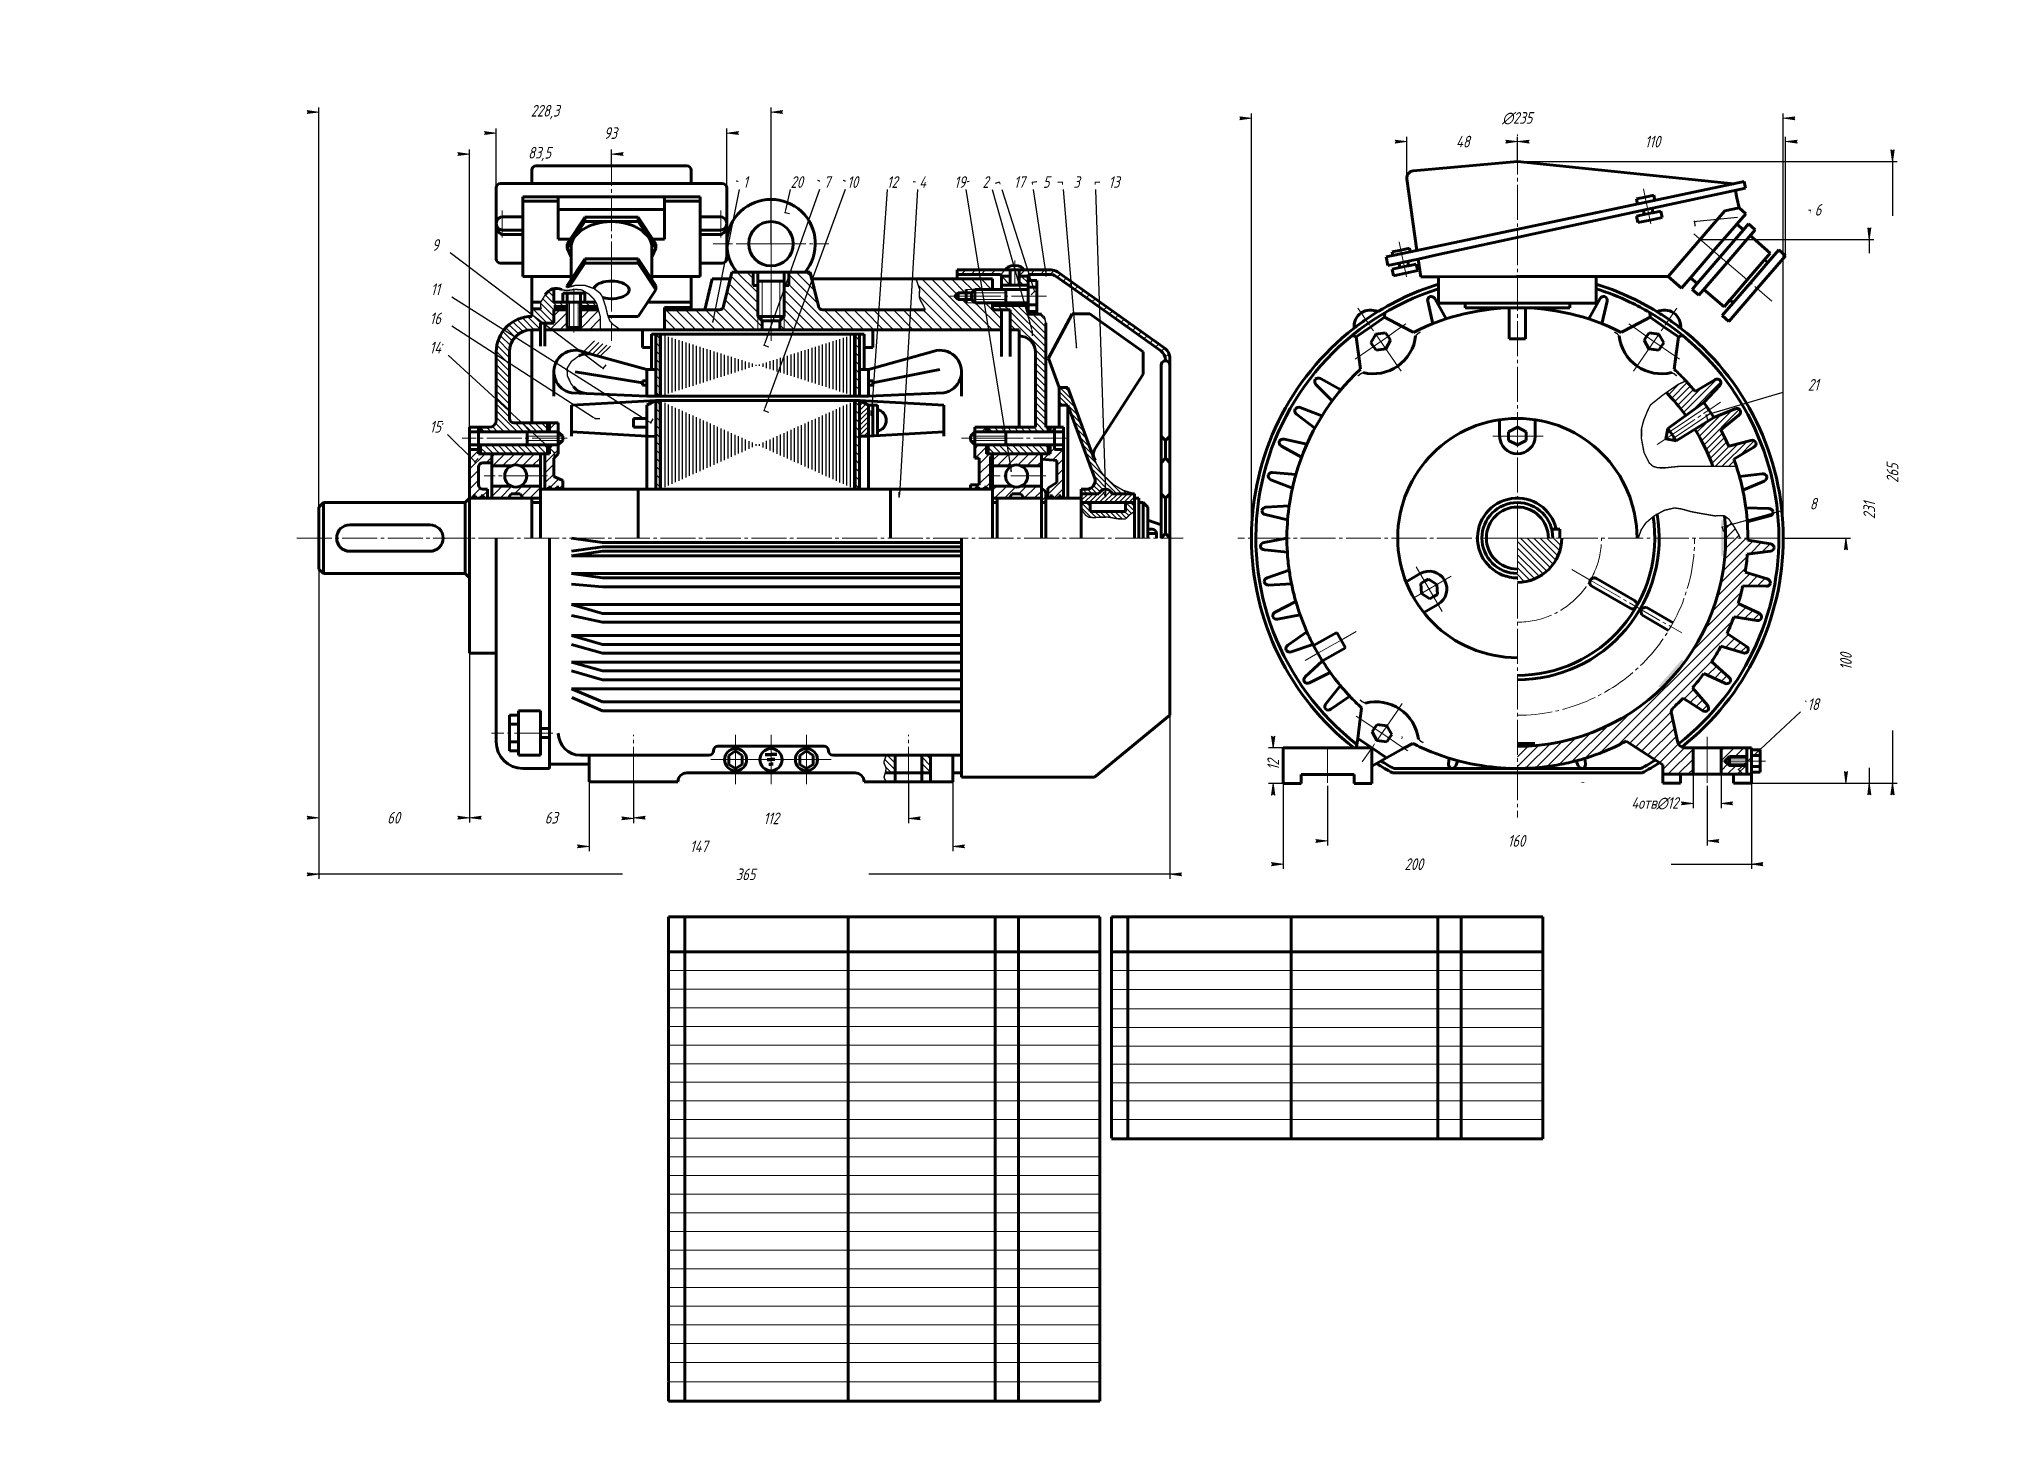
# Model space of a CAD drawing. Header units: millimetres. Extents: x 0 to 841, y 0 to 594.
import ezdxf

# ---------------------------------------------------------------- set-up
doc = ezdxf.new("R2010")
doc.units = ezdxf.units.MM
for name, pattern in [('K5LT_AXLED', [19.5, 15, -1.5, 1.5, -1.5]), ('K5LT_BASIC', [0]), ('K5LT_REINFORCED', [0]), ('K5LT_THIN', [0])]:
    doc.linetypes.add(name, pattern=pattern)
doc.styles.add('KDIMTEXTSTYLE', font='GOST_AU.SHX', dxfattribs={"width": 0.96, "oblique": 15, "height": 5})
doc.dimstyles.new('KDIMSTYLE (1.00)', dxfattribs={"dimtxt": 5, "dimasz": 1, "dimexe": 2, "dimexo": 0, "dimgap": 1, "dimtad": 1, "dimtxsty": 'KDIMTEXTSTYLE', "dimsah": 1, "dimcen": 0, "dimdle": 1, "dimadec": 0, "dimazin": 0, "dimtfac": 0.667, "dimtmove": 0, "dimatfit": 3, "dimfxl": 1, "dimtvp": 1, "dimtfill": 1, "dimtolj": 1, "dimtzin": 0, "dimarcsym": 0})
pattern_1 = [(90, (0, 0), (-1.5, 1e-16), [])]
pattern_2 = [(-45, (0, 0), (1.4142136, 1.4142136), [])]
pattern_3 = [(45, (0, 0), (-1.06066, 1.06066), [])]
pattern_4 = [(45, (0, 0), (-2.12132, 2.12132), [])]

msp = doc.modelspace()

# ---------------------------------------------------------------- blocks, each defined once
blk = doc.blocks.new('U1')
at = {"color": 30, "linetype": 'K5LT_AXLED', "lineweight": 18, "true_color": 0xff8000}
for q in [(313.91, 531.07), (289.09, 506.26), (338.72, 506.26), (313.91, 481.44)]:
    blk.add_line((313.91, 506.26), q, dxfattribs=at)
blk = doc.blocks.new('U2')
at = {"color": 30, "linetype": 'K5LT_AXLED', "lineweight": 18, "true_color": 0xff8000}
for q in [(313.91, 531.07), (289.09, 506.26), (338.72, 506.26), (313.91, 481.44)]:
    blk.add_line((313.91, 506.26), q, dxfattribs=at)
blk = doc.blocks.new('U3')
at = {"color": 30, "linetype": 'K5LT_AXLED', "lineweight": 18, "true_color": 0xff8000}
for q in [(298.697884, 295.502589), (288.143195, 284.9479), (309.252573, 284.9479), (298.697884, 274.393211)]:
    blk.add_line((298.697884, 284.9479), q, dxfattribs=at)
blk = doc.blocks.new('U4')
at = {"color": 30, "linetype": 'K5LT_AXLED', "lineweight": 18, "true_color": 0xff8000}
for q in [(329.114556, 295.502589), (318.559867, 284.9479), (339.669245, 284.9479), (329.114556, 274.393211)]:
    blk.add_line((329.114556, 284.9479), q, dxfattribs=at)
blk = doc.blocks.new('U5')
at = {"color": 30, "linetype": 'K5LT_AXLED', "lineweight": 18, "true_color": 0xff8000}
for q in [(313.90622, 295.502589), (303.351531, 284.9479), (324.460909, 284.9479), (313.90622, 274.393211)]:
    blk.add_line((313.90622, 284.9479), q, dxfattribs=at)
blk = doc.blocks.new('U6')
at = {"color": 30, "linetype": 'K5LT_AXLED', "lineweight": 18, "true_color": 0xff8000}
for q in [(634.06252, 553.09378), (514.197916, 380), (753.927124, 380), (634.06252, 260.135396)]:
    blk.add_line((634.06252, 380), q, dxfattribs=at)
blk = doc.blocks.new('KDIMARROW_00')
at = {"color": 0, "linetype": 'K5LT_THIN', "lineweight": 18}
blk.add_line((0, 0), (-1, 0), dxfattribs=at)
blk = doc.blocks.new('KDIMARROW_01')
blk.add_hatch(color=0).paths.add_polyline_path([(0, 0), (-5, 0.66), (-4.5, 0), (-5, -0.66)])
at = {"color": 0, "linetype": 'K5LT_THIN', "lineweight": 18}
for p, q in [((-4.5, 0), (-5, 0.66)), ((-5, 0.66), (0, 0)), ((0, 0), (-5, -0.66)), ((-5, -0.66), (-4.5, 0)), ((0, 0), (-1, 0))]:
    blk.add_line(p, q, dxfattribs=at)
blk = doc.blocks.new('U11')
at = {"true_color": 0x010101}
blk.add_hatch(color=18, dxfattribs=at).paths.add_polyline_path([(218.4, 400.91), (219.35, 400.91), (219.35, 401.86), (218.4, 401.86)])
at = {"color": 5, "linetype": 'K5LT_BASIC', "lineweight": 60, "true_color": 0x0000ff}
for p, q in [((218.4, 401.86), (219.35, 401.86)), ((218.4, 400.91), (218.4, 401.86)), ((219.35, 401.86), (219.35, 400.91))]:
    blk.add_line(p, q, dxfattribs=at)
blk = doc.blocks.new('U12')
at = {"true_color": 0x010101}
blk.add_hatch(color=18, dxfattribs=at).paths.add_polyline_path([(221.96, 400.91), (222.91, 400.91), (222.91, 401.86), (221.96, 401.86)])
at = {"color": 5, "linetype": 'K5LT_BASIC', "lineweight": 60, "true_color": 0x0000ff}
for p, q in [((221.96, 401.86), (222.91, 401.86)), ((221.96, 400.91), (221.96, 401.86)), ((222.91, 401.86), (222.91, 400.91))]:
    blk.add_line(p, q, dxfattribs=at)
blk = doc.blocks.new('U13')
at = {"true_color": 0x010101}
blk.add_hatch(color=18, dxfattribs=at).paths.add_polyline_path([(405.55, 400.91), (406.5, 400.91), (406.5, 401.86), (405.55, 401.86)])
at = {"color": 5, "linetype": 'K5LT_BASIC', "lineweight": 60, "true_color": 0x0000ff}
for p, q in [((405.55, 401.86), (406.5, 401.86)), ((405.55, 400.91), (405.55, 401.86)), ((406.5, 401.86), (406.5, 400.91))]:
    blk.add_line(p, q, dxfattribs=at)
blk = doc.blocks.new('U14')
at = {"true_color": 0x010101}
blk.add_hatch(color=18, dxfattribs=at).paths.add_polyline_path([(402.01, 400.91), (402.96, 400.91), (402.96, 401.86), (402.01, 401.86)])
at = {"color": 5, "linetype": 'K5LT_BASIC', "lineweight": 60, "true_color": 0x0000ff}
for p, q in [((402.01, 401.86), (402.96, 401.86)), ((402.01, 400.91), (402.01, 401.86)), ((402.96, 401.86), (402.96, 400.91))]:
    blk.add_line(p, q, dxfattribs=at)
blk = doc.blocks.new('U15')
at = {"true_color": 0x010101}
blk.add_hatch(color=18, dxfattribs=at).paths.add_polyline_path([(433.671866, 397.109378), (434.622387, 397.109378), (434.622387, 398.059899), (433.671866, 398.059899)])
at = {"color": 5, "linetype": 'K5LT_BASIC', "lineweight": 60, "true_color": 0x0000ff}
for p, q in [((433.671866, 398.059899), (434.622387, 398.059899)), ((433.671866, 397.109378), (433.671866, 398.059899)), ((434.622387, 398.059899), (434.622387, 397.109378))]:
    blk.add_line(p, q, dxfattribs=at)
blk = doc.blocks.new('U16')
at = {"true_color": 0x010101}
blk.add_hatch(color=18, dxfattribs=at).paths.add_polyline_path([(437.33, 397.11), (438.28, 397.11), (438.28, 398.06), (437.33, 398.06)])
at = {"color": 5, "linetype": 'K5LT_BASIC', "lineweight": 60, "true_color": 0x0000ff}
for p, q in [((437.33, 398.06), (438.28, 398.06)), ((437.33, 397.11), (437.33, 398.06)), ((438.28, 398.06), (438.28, 397.11))]:
    blk.add_line(p, q, dxfattribs=at)
blk = doc.blocks.new('U17')
at = {"true_color": 0x010101}
blk.add_hatch(color=18, dxfattribs=at).paths.add_polyline_path([(186.16, 397.11), (187.11, 397.11), (187.11, 398.06), (186.16, 398.06)])
at = {"color": 5, "linetype": 'K5LT_BASIC', "lineweight": 60, "true_color": 0x0000ff}
for p, q in [((186.16, 398.06), (187.11, 398.06)), ((186.16, 397.11), (186.16, 398.06)), ((187.11, 398.06), (187.11, 397.11))]:
    blk.add_line(p, q, dxfattribs=at)
blk = doc.blocks.new('U18')
at = {"true_color": 0x010101}
blk.add_hatch(color=18, dxfattribs=at).paths.add_polyline_path([(189.61, 397.11), (190.56, 397.11), (190.56, 398.06), (189.61, 398.06)])
at = {"color": 5, "linetype": 'K5LT_BASIC', "lineweight": 60, "true_color": 0x0000ff}
for p, q in [((189.61, 398.06), (190.56, 398.06)), ((189.61, 397.11), (189.61, 398.06)), ((190.56, 398.06), (190.56, 397.11))]:
    blk.add_line(p, q, dxfattribs=at)
blk = doc.blocks.new('U19')
at = {"color": 5, "linetype": 'K5LT_BASIC', "lineweight": 60, "true_color": 0x0000ff}
for p, q in [((547.19, 427.17), (539.35, 433.15)), ((550.23, 432.38), (540.9, 435.96))]:
    blk.add_line(p, q, dxfattribs=at)
for centre, start, end in [((540.5, 434.66), 158.30348, 232.64471), ((540.22, 434.18), 69.04968, 141.39951)]:
    blk.add_arc(centre, 1.9, start, end, dxfattribs=at)
blk = doc.blocks.new('U20')
at = {"color": 5, "linetype": 'K5LT_BASIC', "lineweight": 60, "true_color": 0x0000ff}
for p, q in [((537.55, 401.4), (528.37, 404.99)), ((539.04, 407.25), (529.09, 408.11))]:
    blk.add_line(p, q, dxfattribs=at)
for centre, start, end in [((529.06, 406.76), 174.30348, 248.64471), ((528.92, 406.22), 85.04968, 157.39951)]:
    blk.add_arc(centre, 1.9, start, end, dxfattribs=at)
blk = doc.blocks.new('U21')
at = {"color": 5, "linetype": 'K5LT_BASIC', "lineweight": 60, "true_color": 0x0000ff}
for p, q in [((543.75, 420.21), (534.02, 422.45)), ((541.47, 414.62), (532.87, 419.45))]:
    blk.add_line(p, q, dxfattribs=at)
for centre, start, end in [((533.8, 421.11), 166.30348, 240.64471), ((533.59, 420.59), 77.04968, 149.39951)]:
    blk.add_arc(centre, 1.9, start, end, dxfattribs=at)
blk = doc.blocks.new('U22')
at = {"color": 5, "linetype": 'K5LT_BASIC', "lineweight": 60, "true_color": 0x0000ff}
for p, q in [((554.6, 438.8), (547.67, 445.82)), ((558.34, 443.54), (549.6, 448.38))]:
    blk.add_line(p, q, dxfattribs=at)
for centre, start, end in [((549.02, 447.15), 150.30348, 224.64471), ((548.68, 446.71), 61.04968, 133.39951)]:
    blk.add_arc(centre, 1.9, start, end, dxfattribs=at)
blk = doc.blocks.new('U23')
at = {"color": 5, "linetype": 'K5LT_BASIC', "lineweight": 60, "true_color": 0x0000ff}
for p, q in [((558.17, 316.67), (551.9, 308.9)), ((562.19, 312.16), (554.08, 306.56)), ((558.17, 316.67), (558.34, 316.46))]:
    blk.add_line(p, q, dxfattribs=at)
for centre, start, end in [((553.37, 307.7), 141.04968, 213.39951), ((553, 308.12), 230.30348, 304.64471)]:
    blk.add_arc(centre, 1.9, start, end, dxfattribs=at)
blk = doc.blocks.new('U24')
at = {"color": 5, "linetype": 'K5LT_BASIC', "lineweight": 60, "true_color": 0x0000ff}
for p, q in [((616.64, 282.7), (616.64, 282.69)), ((622.61, 281.84), (622.61, 281.81))]:
    blk.add_line(p, q, dxfattribs=at)
blk = doc.blocks.new('U25')
at = {"color": 5, "linetype": 'K5LT_BASIC', "lineweight": 60, "true_color": 0x0000ff}
for p, q in [((622.98, 281.82), (622.99, 281.82)), ((630.38, 281.21), (630.46, 281.21)), ((630.61, 281.2), (630.72, 281.19))]:
    blk.add_line(p, q, dxfattribs=at)
blk = doc.blocks.new('U26')
at = {"color": 5, "linetype": 'K5LT_BASIC', "lineweight": 60, "true_color": 0x0000ff}
blk.add_line((649.96, 282.44), (649.96, 282.43), dxfattribs=at)
blk = doc.blocks.new('U27')
at = {"color": 5, "linetype": 'K5LT_BASIC', "lineweight": 60, "true_color": 0x0000ff}
blk.add_line((567.54, 306.88), (567.54, 306.88), dxfattribs=at)
blk = doc.blocks.new('U28')
at = {"color": 5, "linetype": 'K5LT_BASIC', "lineweight": 60, "true_color": 0x0000ff}
for p, q in [((604.82, 285.57), (604.52, 283.11)), ((608.57, 284.49), (607.61, 282.27))]:
    blk.add_line(p, q, dxfattribs=at)
for centre, start, end in [((606.4, 282.87), 172.95004, 245.29988), ((605.87, 283.03), 262.20384, 336.54507)]:
    blk.add_arc(centre, 1.9, start, end, dxfattribs=at)
blk = doc.blocks.new('U29')
at = {"color": 5, "linetype": 'K5LT_BASIC', "lineweight": 60, "true_color": 0x0000ff}
for p, q in [((659.27, 284.41), (660.19, 282.28)), ((663, 285.48), (663.28, 283.1))]:
    blk.add_line(p, q, dxfattribs=at)
for centre, start, end in [((661.93, 283.03), 203.21544, 277.55667), ((661.4, 282.88), 294.46063, 6.81047)]:
    blk.add_arc(centre, 1.9, start, end, dxfattribs=at)
blk = doc.blocks.new('U30')
at = {"color": 5, "linetype": 'K5LT_BASIC', "lineweight": 60, "true_color": 0x0000ff}
for p, q in [((270, 26.5), (270, 34.5)), ((277, 34.5), (277, 26.5)), ((347, 34.5), (347, 26.5)), ((410, 34.5), (410, 26.25)), ((420, 34.5), (420, 26.25)), ((455, 34.5), (455, 26.25))]:
    blk.add_line(p, q, dxfattribs=at)
at = {"color": 7, "linetype": 'K5LT_THIN', "lineweight": 18}
blk.add_line((270, 26.25), (455, 26.25), dxfattribs=at)
blk = doc.blocks.new('U31')
at = {"color": 5, "linetype": 'K5LT_BASIC', "lineweight": 60, "true_color": 0x0000ff}
for p, q in [((270, 18.25), (270, 26.25)), ((277, 26.25), (277, 18.25)), ((347, 26.25), (347, 18.25)), ((410, 26.25), (410, 18)), ((420, 26.25), (420, 18)), ((455, 26.25), (455, 18))]:
    blk.add_line(p, q, dxfattribs=at)
at = {"color": 7, "linetype": 'K5LT_THIN', "lineweight": 18}
blk.add_line((270, 18), (455, 18), dxfattribs=at)
blk = doc.blocks.new('U32')
at = {"color": 5, "linetype": 'K5LT_BASIC', "lineweight": 60, "true_color": 0x0000ff}
for p, q in [((270, 9.75), (270, 10)), ((277, 10), (277, 9.75)), ((347, 10), (347, 9.75)), ((410, 10), (410, 9.75)), ((420, 10), (420, 9.75)), ((455, 10), (455, 9.75))]:
    blk.add_line(p, q, dxfattribs=at)
blk = doc.blocks.new('U33')
at = {"color": 5, "linetype": 'K5LT_BASIC', "lineweight": 60, "true_color": 0x0000ff}
for p, q in [((460, 178.25), (460, 186.25)), ((467, 186.25), (467, 178.25)), ((537, 186.25), (537, 178.25)), ((600, 186.25), (600, 178)), ((610, 186.25), (610, 178)), ((645, 186.25), (645, 178))]:
    blk.add_line(p, q, dxfattribs=at)
at = {"color": 7, "linetype": 'K5LT_THIN', "lineweight": 18}
blk.add_line((460, 178), (645, 178), dxfattribs=at)
blk = doc.blocks.new('U34')
at = {"color": 5, "linetype": 'K5LT_BASIC', "lineweight": 60, "true_color": 0x0000ff}
for p, q in [((460, 170.25), (460, 178.25)), ((467, 178.25), (467, 170.25)), ((537, 178.25), (537, 170.25)), ((600, 178.25), (600, 170)), ((610, 178.25), (610, 170)), ((645, 178.25), (645, 170))]:
    blk.add_line(p, q, dxfattribs=at)
at = {"color": 7, "linetype": 'K5LT_THIN', "lineweight": 18}
blk.add_line((460, 170), (645, 170), dxfattribs=at)
blk = doc.blocks.new('U35')
at = {"color": 5, "linetype": 'K5LT_BASIC', "lineweight": 60, "true_color": 0x0000ff}
for p, q in [((460, 162.25), (460, 170.25)), ((467, 170.25), (467, 162.25)), ((537, 170.25), (537, 162.25)), ((600, 170.25), (600, 162)), ((610, 170.25), (610, 162)), ((645, 170.25), (645, 162))]:
    blk.add_line(p, q, dxfattribs=at)
at = {"color": 7, "linetype": 'K5LT_THIN', "lineweight": 18}
blk.add_line((460, 162), (645, 162), dxfattribs=at)
blk = doc.blocks.new('U36')
at = {"color": 5, "linetype": 'K5LT_BASIC', "lineweight": 60, "true_color": 0x0000ff}
for p, q in [((460, 154.5), (460, 162.5)), ((467, 162.5), (467, 154.5)), ((537, 162.5), (537, 154.5)), ((600, 162.5), (600, 154.25)), ((610, 162.5), (610, 154.25)), ((645, 162.5), (645, 154.25))]:
    blk.add_line(p, q, dxfattribs=at)
at = {"color": 7, "linetype": 'K5LT_THIN', "lineweight": 18}
blk.add_line((460, 154.25), (645, 154.25), dxfattribs=at)
blk = doc.blocks.new('U37')
at = {"color": 5, "linetype": 'K5LT_BASIC', "lineweight": 60, "true_color": 0x0000ff}
for p, q in [((460, 146.5), (460, 154.5)), ((467, 154.5), (467, 146.5)), ((537, 154.5), (537, 146.5)), ((600, 154.5), (600, 146.25)), ((610, 154.5), (610, 146.25)), ((645, 154.5), (645, 146.25))]:
    blk.add_line(p, q, dxfattribs=at)
at = {"color": 7, "linetype": 'K5LT_THIN', "lineweight": 18}
blk.add_line((460, 146.25), (645, 146.25), dxfattribs=at)
blk = doc.blocks.new('U38')
at = {"color": 5, "linetype": 'K5LT_BASIC', "lineweight": 60, "true_color": 0x0000ff}
for p, q in [((460, 138.74), (460, 146.74)), ((467, 146.74), (467, 138.74)), ((537, 146.74), (537, 138.74)), ((600, 146.74), (600, 138.5)), ((610, 146.74), (610, 138.5)), ((645, 146.74), (645, 138.5))]:
    blk.add_line(p, q, dxfattribs=at)
at = {"color": 7, "linetype": 'K5LT_THIN', "lineweight": 18}
blk.add_line((460, 138.5), (645, 138.5), dxfattribs=at)
blk = doc.blocks.new('U39')
at = {"color": 5, "linetype": 'K5LT_BASIC', "lineweight": 60, "true_color": 0x0000ff}
for p, q in [((460, 130.74), (460, 138.74)), ((467, 138.74), (467, 130.74)), ((537, 138.74), (537, 130.74)), ((600, 138.74), (600, 130.5)), ((610, 138.74), (610, 130.5)), ((645, 138.74), (645, 130.5))]:
    blk.add_line(p, q, dxfattribs=at)
at = {"color": 7, "linetype": 'K5LT_THIN', "lineweight": 18}
blk.add_line((460, 130.5), (645, 130.5), dxfattribs=at)
blk = doc.blocks.new('U40')
at = {"color": 5, "linetype": 'K5LT_BASIC', "lineweight": 60, "true_color": 0x0000ff}
for p, q in [((597.77, 471.95), (595.6, 481.57)), ((603.45, 473.99), (598.59, 482.72))]:
    blk.add_line(p, q, dxfattribs=at)
for centre, start, end in [((597.46, 481.99), 118.32112, 192.66235), ((596.93, 481.8), 29.06732, 101.41716)]:
    blk.add_arc(centre, 1.9, start, end, dxfattribs=at)
blk = doc.blocks.new('U41')
at = {"color": 5, "linetype": 'K5LT_BASIC', "lineweight": 60, "true_color": 0x0000ff}
for p, q in [((664.68, 473.99), (669.53, 482.72)), ((670.36, 471.95), (672.52, 481.57))]:
    blk.add_line(p, q, dxfattribs=at)
for centre, start, end in [((671.19, 481.8), 78.58284, 150.93268), ((670.67, 481.99), 347.33765, 61.67888)]:
    blk.add_arc(centre, 1.9, start, end, dxfattribs=at)

# ---------------------------------------------------------------- dimensions: what is measured, and where the dimension line sits
at = {"color": 7}
for base, p1, p2, location, text in [((120, 562.724), (313.906, 506.255), (120, 393.307), (217, 562.724), '\\H5.0;\\W0.965;\\Q15;\\H5.0;\\W0.965;\\Q15;\\Q15;228,3'), ((520, 560.073), (748.125, 380), (520, 380), (634, 560.073), '\\H5.0;\\W0.965;\\Q15;\\Q15;\\Q15;∅\\Q15;\\H5.0;\\W0.965;\\Q15;\\H5.0;\\W0.965;\\Q15;\\Q15;235'), ((196.042, 553.724), (294.896, 530.182), (196.042, 530.182), (245.042, 553.724), '\\H5.0;\\W0.965;\\Q15;\\H5.0;\\W0.965;\\Q15;\\Q15;93'), ((586.687, 550.073), (634.063, 541.589), (586.687, 534.116), (610.687, 550.073), '\\H5.0;\\W0.965;\\Q15;\\H5.0;\\W0.965;\\Q15;\\Q15;48'), ((634.063, 550.073), (749.088, 501.109), (634.063, 541.589), (692.063, 550.073), '\\H5.0;\\W0.965;\\Q15;\\H5.0;\\W0.965;\\Q15;\\Q15;110'), ((184.635, 544.724), (245.469, 539.688), (184.635, 397.109), (214.635, 544.724), '\\H5.0;\\W0.965;\\Q15;\\H5.0;\\W0.965;\\Q15;\\Q15;83,5'), ((120, 260), (184.635, 362.891), (120, 366.693), (152, 260), '\\H5.0;\\W0.965;\\Q15;\\H5.0;\\W0.965;\\Q15;\\Q15;60'), ((184.635, 260), (254.974, 275.443), (184.635, 362.891), (219.635, 260), '\\H5.0;\\W0.965;\\Q15;\\H5.0;\\W0.965;\\Q15;\\Q15;63'), ((235.963, 247.724), (391.849, 275.443), (235.963, 275.443), (282.963, 247.724), '\\H5.0;\\W0.965;\\Q15;\\H5.0;\\W0.965;\\Q15;\\Q15;147'), ((254.974, 259.724), (372.839, 275.443), (254.974, 275.443), (313.974, 259.724), '\\H5.0;\\W0.965;\\Q15;\\H5.0;\\W0.965;\\Q15;\\Q15;112'), ((533.649, 240.073), (734.427, 274.826), (533.649, 274.754), (589.649, 240.073), '\\H5.0;\\W0.965;\\Q15;\\H5.0;\\W0.965;\\Q15;\\Q15;200'), ((552.659, 250.073), (715.416, 273.737), (552.659, 273.665), (633.659, 250.073), '\\H5.0;\\W0.965;\\Q15;\\H5.0;\\W0.965;\\Q15;\\Q15;160')]:
    msp.add_linear_dim(base=base, p1=p1, p2=p2, location=location, text=text, dimstyle='KDIMSTYLE (1.00)', override={"dimexo": 0, "dimblk1": 'KDIMARROW_01', "dimblk2": 'KDIMARROW_01', "dimse1": 0, "dimse2": 0, "dimclrt": 7, "dimtolj": 1}, dxfattribs=at).render()
for base, p1, p2, angle, location, text, override in [((288.927, 472.724), (300.927, 532.724), (288.927, 472.724), 258.690068, (302.927, 532.724), '\\H5.0;\\W0.965;\\Q15;\\H5.0;\\W0.965;\\Q15;\\Q15;1', {"dimexo": 0, "dimtoh": 1, "dimblk1": 'KDIMARROW_00', "dimblk2": 'KDIMARROW_00', "dimse1": 0, "dimse2": 0, "dimclrt": 7, "dimtmove": 1, "dimtolj": 1}), ((310.927, 462.724), (335.927, 532.724), (310.927, 462.724), 250.346176, (337.927, 532.724), '\\H5.0;\\W0.965;\\Q15;\\H5.0;\\W0.965;\\Q15;\\Q15;7', {"dimexo": 0, "dimtoh": 1, "dimblk1": 'KDIMARROW_00', "dimblk2": 'KDIMARROW_00', "dimse1": 0, "dimse2": 0, "dimclrt": 7, "dimtmove": 1, "dimtolj": 1}), ((310.927, 434.724), (346.927, 532.724), (310.927, 434.724), 249.829347, (348.927, 532.724), '\\H5.0;\\W0.965;\\Q15;\\H5.0;\\W0.965;\\Q15;\\Q15;10', {"dimexo": 0, "dimtoh": 1, "dimblk1": 'KDIMARROW_00', "dimblk2": 'KDIMARROW_00', "dimse1": 0, "dimse2": 0, "dimclrt": 7, "dimtmove": 1, "dimtolj": 1}), ((319.927, 519.724), (322.927, 532.724), (319.927, 519.724), 257.005383, (324.927, 532.724), '\\H5.0;\\W0.965;\\Q15;\\H5.0;\\W0.965;\\Q15;\\Q15;20', {"dimexo": 0, "dimtoh": 1, "dimblk1": 'KDIMARROW_00', "dimblk2": 'KDIMARROW_00', "dimse1": 0, "dimse2": 0, "dimclrt": 7, "dimtmove": 1, "dimtolj": 1}), ((356.927, 432.724), (363.927, 532.724), (356.927, 432.724), 265.995827, (365.927, 532.724), '\\H5.0;\\W0.965;\\Q15;\\H5.0;\\W0.965;\\Q15;\\Q15;12', {"dimexo": 0, "dimtoh": 1, "dimblk1": 'KDIMARROW_00', "dimblk2": 'KDIMARROW_00', "dimse1": 0, "dimse2": 0, "dimclrt": 7, "dimtmove": 1, "dimtolj": 1}), ((368.927, 397.724), (376.927, 532.724), (368.927, 397.724), 266.608661, (378.927, 532.724), '\\H5.0;\\W0.965;\\Q15;\\H5.0;\\W0.965;\\Q15;\\Q15;4', {"dimexo": 0, "dimtoh": 1, "dimblk1": 'KDIMARROW_00', "dimblk2": 'KDIMARROW_00', "dimse1": 0, "dimse2": 0, "dimclrt": 7, "dimtmove": 1, "dimtolj": 1}), ((416.927, 408.724), (396.927, 532.724), (416.927, 408.724), 279.162347, (394.927, 532.724), '\\H5.0;\\W0.965;\\Q15;\\H5.0;\\W0.965;\\Q15;\\Q15;19', {"dimexo": 0, "dimtoh": 1, "dimblk1": 'KDIMARROW_00', "dimblk2": 'KDIMARROW_00', "dimse1": 0, "dimse2": 0, "dimclrt": 7, "dimtmove": 1, "dimtolj": 1}), ((425.927, 468.724), (407.927, 532.724), (425.927, 468.724), 285.708638, (405.927, 532.724), '\\H5.0;\\W0.965;\\Q15;\\H5.0;\\W0.965;\\Q15;\\Q15;2', {"dimexo": 0, "dimtoh": 1, "dimblk1": 'KDIMARROW_00', "dimblk2": 'KDIMARROW_00', "dimse1": 0, "dimse2": 0, "dimclrt": 7, "dimtmove": 1, "dimtolj": 1}), ((426.927, 485.724), (411.927, 532.724), (426.927, 485.724), 287.700428, (420.469, 532.724), '\\H5.0;\\W0.965;\\Q15;\\H5.0;\\W0.965;\\Q15;\\Q15;17', {"dimexo": 0, "dimtoh": 1, "dimblk1": 'KDIMARROW_00', "dimblk2": 'KDIMARROW_00', "dimse1": 0, "dimse2": 0, "dimclrt": 7, "dimtmove": 1, "dimtolj": 1}), ((431.729, 494.133), (425.927, 532.724), (431.729, 494.133), 278.549797, (431.955, 532.724), '\\H5.0;\\W0.965;\\Q15;\\H5.0;\\W0.965;\\Q15;\\Q15;5', {"dimexo": 0, "dimtoh": 1, "dimblk1": 'KDIMARROW_00', "dimblk2": 'KDIMARROW_00', "dimse1": 0, "dimse2": 0, "dimclrt": 7, "dimtmove": 1, "dimtolj": 1}), ((444.927, 461.724), (438.927, 532.724), (444.927, 461.724), 274.83042, (444.955, 532.724), '\\H5.0;\\W0.965;\\Q15;\\H5.0;\\W0.965;\\Q15;\\Q15;3', {"dimexo": 0, "dimtoh": 1, "dimblk1": 'KDIMARROW_00', "dimblk2": 'KDIMARROW_00', "dimse1": 0, "dimse2": 0, "dimclrt": 7, "dimtmove": 1, "dimtolj": 1}), ((457.435, 397.822), (452.927, 532.724), (457.435, 397.822), 271.913865, (461.072, 532.724), '\\H5.0;\\W0.965;\\Q15;\\H5.0;\\W0.965;\\Q15;\\Q15;13', {"dimexo": 0, "dimtoh": 1, "dimblk1": 'KDIMARROW_00', "dimblk2": 'KDIMARROW_00', "dimse1": 0, "dimse2": 0, "dimclrt": 7, "dimtmove": 1, "dimtolj": 1}), ((794.984, 274.826), (634.063, 541.589), (734.427, 274.826), 90, (794.984, 407.826), '\\H5.0;\\W0.965;\\Q15;\\H5.0;\\W0.965;\\Q15;\\Q15;265', {"dimexo": 0, "dimblk1": 'KDIMARROW_01', "dimblk2": 'KDIMARROW_01', "dimse1": 0, "dimse2": 0, "dimclrt": 7, "dimtolj": 1}), ((710, 515.724), (760, 520.724), (710, 515.724), 185.710593, (763.01, 520.825), '\\H5.0;\\W0.965;\\Q15;\\H5.0;\\W0.965;\\Q15;\\Q15;6', {"dimexo": 0, "dimtoh": 1, "dimblk1": 'KDIMARROW_00', "dimblk2": 'KDIMARROW_00', "dimse1": 0, "dimse2": 0, "dimclrt": 7, "dimtmove": 1, "dimtolj": 1}), ((241.927, 452.724), (171.927, 505.724), (241.927, 452.724), 322.869076, (169.927, 505.724), '\\H5.0;\\W0.965;\\Q15;\\H5.0;\\W0.965;\\Q15;\\Q15;9', {"dimexo": 0, "dimtoh": 1, "dimblk1": 'KDIMARROW_00', "dimblk2": 'KDIMARROW_00', "dimse1": 0, "dimse2": 0, "dimclrt": 7, "dimtmove": 1, "dimtolj": 1}), ((785, 274.826), (712.476, 508.139), (734.427, 274.826), 90, (785, 391.826), '\\H5.0;\\W0.965;\\Q15;\\H5.0;\\W0.965;\\Q15;\\Q15;231', {"dimexo": 0, "dimblk1": 'KDIMARROW_01', "dimblk2": 'KDIMARROW_01', "dimse1": 0, "dimse2": 0, "dimclrt": 7, "dimtolj": 1}), ((262.287, 429.44), (171.927, 486.724), (262.287, 429.44), 327.627509, (169.927, 486.724), '\\H5.0;\\W0.965;\\Q15;\\H5.0;\\W0.965;\\Q15;\\Q15;11', {"dimexo": 0, "dimtoh": 1, "dimblk1": 'KDIMARROW_00', "dimblk2": 'KDIMARROW_00', "dimse1": 0, "dimse2": 0, "dimclrt": 7, "dimtmove": 1, "dimtolj": 1}), ((238.43, 431.328), (171.927, 474.224), (238.43, 431.328), 327.1773, (169.927, 474.224), '\\H5.0;\\W0.965;\\Q15;\\H5.0;\\W0.965;\\Q15;\\Q15;16', {"dimexo": 0, "dimtoh": 1, "dimblk1": 'KDIMARROW_00', "dimblk2": 'KDIMARROW_00', "dimse1": 0, "dimse2": 0, "dimclrt": 7, "dimtmove": 1, "dimtolj": 1}), ((220.927, 416.724), (171.927, 461.724), (220.927, 416.724), 317.436648, (169.927, 461.724), '\\H5.0;\\W0.965;\\Q15;\\H5.0;\\W0.965;\\Q15;\\Q15;14', {"dimexo": 0, "dimtoh": 1, "dimblk1": 'KDIMARROW_00', "dimblk2": 'KDIMARROW_00', "dimse1": 0, "dimse2": 0, "dimclrt": 7, "dimtmove": 1, "dimtolj": 1}), ((714.984, 432.724), (758.984, 445.724), (714.984, 432.724), 196.460015, (760.984, 445.724), '\\H5.0;\\W0.965;\\Q15;\\H5.0;\\W0.965;\\Q15;\\Q15;21', {"dimexo": 0, "dimtoh": 1, "dimblk1": 'KDIMARROW_00', "dimblk2": 'KDIMARROW_00', "dimse1": 0, "dimse2": 0, "dimclrt": 7, "dimtmove": 1, "dimtolj": 1}), ((186.927, 412.724), (171.927, 427.724), (186.927, 412.724), 315, (169.927, 427.724), '\\H5.0;\\W0.965;\\Q15;\\H5.0;\\W0.965;\\Q15;\\Q15;15', {"dimexo": 0, "dimtoh": 1, "dimblk1": 'KDIMARROW_00', "dimblk2": 'KDIMARROW_00', "dimse1": 0, "dimse2": 0, "dimclrt": 7, "dimtmove": 1, "dimtolj": 1}), ((721.984, 384.724), (758.984, 394.724), (721.984, 384.724), 195.124007, (760.984, 394.724), '\\H5.0;\\W0.965;\\Q15;\\H5.0;\\W0.965;\\Q15;\\Q15;8', {"dimexo": 0, "dimtoh": 1, "dimblk1": 'KDIMARROW_00', "dimblk2": 'KDIMARROW_00', "dimse1": 0, "dimse2": 0, "dimclrt": 7, "dimtmove": 1, "dimtolj": 1}), ((775, 380), (734.427, 274.826), (748.125, 380), 90, (775, 327), '\\H5.0;\\W0.965;\\Q15;\\H5.0;\\W0.965;\\Q15;\\Q15;100', {"dimexo": 0, "dimblk1": 'KDIMARROW_01', "dimblk2": 'KDIMARROW_01', "dimse1": 0, "dimse2": 0, "dimclrt": 7, "dimtolj": 1}), ((728.984, 280.724), (758.984, 308.724), (728.984, 280.724), 223.025066, (760.984, 308.724), '\\H5.0;\\W0.965;\\Q15;\\H5.0;\\W0.965;\\Q15;\\Q15;18', {"dimexo": 0, "dimtoh": 1, "dimblk1": 'KDIMARROW_00', "dimblk2": 'KDIMARROW_00', "dimse1": 0, "dimse2": 0, "dimclrt": 7, "dimtmove": 1, "dimtolj": 1}), ((529.318, 274.754), (533.649, 289.962), (533.649, 274.754), 90, (529.318, 282.754), '\\H5.0;\\W0.965;\\Q15;\\H5.0;\\W0.965;\\Q15;\\Q15;12', {"dimexo": 0, "dimblk1": 'KDIMARROW_01', "dimblk2": 'KDIMARROW_01', "dimse1": 0, "dimse2": 0, "dimclrt": 7, "dimtolj": 1})]:
    msp.add_linear_dim(base=base, p1=p1, p2=p2, angle=angle, location=location, text=text, dimstyle='KDIMSTYLE (1.00)', override=override, dxfattribs=at).render()
for base, p1, p2, location, override in [((120, 235.724), (485, 380), (120, 380), (303, 235.724), {"dimexo": 0, "dimpost": '\\H5.0;\\W0.965;\\Q15;<>', "dimblk1": 'KDIMARROW_01', "dimblk2": 'KDIMARROW_01', "dimse1": 0, "dimse2": 0, "dimclrt": 7, "dimtolj": 1}), ((709.416, 266.17), (721.416, 278.628), (709.416, 278.628), (693.01, 266.17), {"dimexo": 0, "dimpost": '\\H5.0;\\W0.965;\\Q15;\\Q15;4отв\\Q15;∅\\Q15;\\H5.0;\\W0.965;\\Q15;<>', "dimblk1": 'KDIMARROW_01', "dimblk2": 'KDIMARROW_01', "dimse1": 0, "dimse2": 0, "dimclrt": 7, "dimtolj": 1})]:
    msp.add_linear_dim(base=base, p1=p1, p2=p2, location=location, dimstyle='KDIMSTYLE (1.00)', override=override, dxfattribs=at).render()

# ---------------------------------------------------------------- hatches: boundary and pattern name
h = msp.add_hatch()
h.set_pattern_fill('Металл', style=0, pattern_type=0)
h.set_pattern_definition([(-45, (0, 0), (2.12132, 2.12132), [])])
h.paths.add_polyline_path([(296.424, 491.211), (293.593, 479.465), (292.615, 478.126), (291.723, 477.904), (285.391, 477.904), (279.687, 477.904), (268.281, 477.904), (268.281, 474.102), (268.281, 473.151), (268.281, 469.349), (310.104, 469.349), (310.104, 473.151), (308.203, 475.052), (308.203, 476.953), (308.203, 478.854), (308.203, 488.359), (306.302, 488.359), (306.302, 494.063), (302.5, 494.063), (297.111, 494.063)])
h.paths.add_polyline_path([(334.219, 479.465), (331.388, 491.211), (331.22, 491.211), (330.701, 494.063), (325.312, 494.063), (321.51, 494.063), (321.51, 488.359), (319.609, 488.359), (319.609, 478.854), (319.609, 476.953), (319.609, 475.052), (317.708, 473.151), (317.708, 469.349), (351.927, 469.349), (359.531, 469.349), (381.741, 469.349), (380.153, 473.769), (380.064, 474.344), (380.149, 477.395), (380.065, 477.904), (336.09, 477.904), (334.598, 478.626)])
h.paths.add_polyline_path([(381.741, 469.349), (412.76, 469.349), (412.76, 477.904), (408.958, 477.904), (408.958, 479.805), (408.958, 480.945), (401.354, 480.945), (399.928, 482.371), (394.225, 482.371), (392.799, 483.797), (394.225, 485.223), (399.928, 485.223), (401.354, 486.648), (408.958, 486.648), (408.958, 491.211), (376.092, 491.211), (377.61, 486.865), (377.644, 486.645), (377.53, 483.676), (377.644, 482.843), (378.255, 481.505), (378.833, 480.46), (380.066, 477.9), (380.079, 475.743), (380.066, 474.335), (381.368, 470.064)])
h = msp.add_hatch()
h.set_pattern_fill('Металл', style=0, pattern_type=0)
h.set_pattern_definition(pattern_2)
h.paths.add_polyline_path([(431.771, 427.526), (431.771, 472.251), (431.294, 474.645), (431.173, 474.835), (429.998, 475.925), (429.87, 476.003), (424.167, 476.003), (424.167, 477.904), (424.167, 479.044), (424.167, 479.805), (408.958, 479.805), (408.958, 477.904), (412.76, 477.904), (416.562, 477.904), (416.562, 469.349), (420.365, 469.349), (420.365, 466.669), (423.59, 465.881), (426.087, 463.693), (427.293, 460.6), (427.354, 459.68), (427.354, 427.526), (420.365, 427.526), (407.057, 427.526), (407.057, 425.625), (432.865, 425.625), (432.865, 427.526)])
h.paths.add_polyline_path([(420.365, 492.352), (420.365, 488.549), (424.167, 488.549), (424.167, 492.352)])
h.paths.add_polyline_path([(412.76, 492.352), (412.76, 488.549), (416.562, 488.549), (416.562, 492.352)])
h.paths.add_polyline_path([(426.068, 416.12), (432.865, 416.12), (432.865, 419.922), (414.661, 419.922), (407.057, 419.922), (407.057, 416.12)])
h.paths.add_polyline_path([(382.344, 279.245), (382.344, 286.849), (378.542, 286.849), (378.542, 279.245)])
h.paths.add_polyline_path([(367.135, 279.245), (367.135, 286.849), (363.333, 286.849), (362.405, 284.113), (362.45, 283.228), (363.168, 281.616), (363.334, 281.078), (362.981, 279.547), (362.844, 279.245)])
h = msp.add_hatch()
h.set_pattern_fill('Металл', style=0, pattern_type=0)
h.set_pattern_definition(pattern_4)
h.paths.add_polyline_path([(483.003, 461.265), (436.81, 494.133), (434.226, 495.01), (434.055, 495.013), (420.365, 495.013), (420.365, 492.352), (424.167, 492.352), (424.167, 493.112), (433.447, 493.112), (436.061, 492.329), (436.203, 492.232), (443.357, 487.142), (481.102, 460.284), (482.777, 458.131), (483.099, 456.412), (483.099, 456.042), (484.591, 455.319), (485, 454.141), (485, 457.393), (484.217, 460.006)])
h.paths.add_polyline_path([(414.661, 495.013), (393.75, 495.013), (393.75, 493.112), (412, 493.112), (412.597, 492.823), (412.76, 492.352), (416.562, 492.352), (416.562, 495.013)])
h = msp.add_hatch()
h.set_pattern_fill('Металл', style=0, pattern_type=0)
h.set_pattern_definition(pattern_2)
h.paths.add_polyline_path([(201.745, 431.328), (201.745, 459.844), (202.536, 463.641), (204.779, 466.806), (208.1, 468.812), (211.25, 469.349), (215.052, 469.349), (215.052, 472.201), (220.755, 472.201), (220.755, 473.626), (220.755, 475.052), (220.755, 477.904), (224.557, 477.904), (226.458, 477.904), (226.458, 479.329), (226.458, 481.23), (224.557, 481.23), (220.755, 481.23), (220.755, 486.97), (218.085, 485.615), (217.079, 484.414), (215.109, 481.113), (215.052, 480.753), (215.081, 479.563), (215.361, 478.379), (215.052, 478.379), (211.25, 478.379), (211.25, 476.953), (211.25, 475.052), (206.398, 474.257), (202.053, 471.956), (198.669, 468.389), (196.601, 463.929), (196.042, 459.844), (196.042, 431.328), (196.042, 430.568), (195.268, 428.541), (193.34, 427.545), (193, 427.526), (189.357, 427.526), (189.357, 425.625), (218.047, 425.625), (218.047, 429.427), (211.25, 429.427), (203.646, 429.427), (202.154, 430.149)])
h.paths.add_polyline_path([(197.943, 419.922), (189.357, 419.922), (189.357, 416.12), (192.24, 416.12), (194.141, 416.12), (215.052, 416.12), (216.953, 416.12), (218.047, 416.12), (218.047, 419.922), (205.547, 419.922)])
h = msp.add_hatch()
h.set_pattern_fill('Металл', style=0, pattern_type=0)
h.set_pattern_definition(pattern_2)
h.paths.add_polyline_path([(238.34, 481.23), (234.062, 481.23), (232.161, 481.23), (232.161, 479.329), (237.936, 479.329), (239.638, 479.329), (238.805, 481.23)])
h = msp.add_hatch()
h.set_pattern_fill('Металл', style=0, pattern_type=0)
h.set_pattern_definition(pattern_4)
h.paths.add_polyline_path([(226.458, 470.299), (226.458, 477.904), (224.557, 477.904), (220.755, 477.904), (220.755, 475.052), (220.755, 473.626), (220.755, 472.201), (216.953, 472.201), (216.953, 469.349), (227.409, 469.349)])
h.paths.add_polyline_path([(231.211, 469.349), (240.648, 469.349), (240.659, 474.975), (240.647, 475.055), (240.084, 477.871), (240.076, 477.904), (238.193, 477.904), (238.05, 477.904), (234.062, 477.904), (232.161, 477.904), (232.161, 470.299)])
at = {"true_color": 0x010101}
for points in [[(220.755, 477.904), (226.458, 477.904), (226.458, 479.329), (220.755, 479.329)], [(234.062, 477.904), (238.05, 477.904), (240.076, 477.904), (239.638, 479.329), (237.936, 479.329), (232.161, 479.329), (232.161, 477.904)], [(268.281, 477.904), (279.687, 477.904), (279.687, 478.854), (268.281, 478.854)], [(723.087, 372.396), (723.306, 384.344), (723.087, 387.604), (721.51, 387.604), (721.51, 380), (721.51, 372.396)], [(695.735, 315.35), (703.811, 324.158), (705.829, 326.775), (704.651, 327.831), (699.62, 322.13), (694.588, 316.428)], [(641.648, 292.548), (634.043, 292.552), (634.063, 290.651), (641.647, 290.973)]]:
    msp.add_hatch(color=18, dxfattribs=at).paths.add_polyline_path(points)
h = msp.add_hatch()
h.set_pattern_fill('Металл', style=0, pattern_type=0)
h.set_pattern_definition([(-45, (0, 0), (1.767767, 1.767767), [])])
h.paths.add_polyline_path([(266.38, 440.833), (266.38, 467.448), (264.479, 467.448), (264.479, 440.833)])
h.paths.add_polyline_path([(264.479, 438.932), (264.479, 400.911), (266.38, 400.911), (266.38, 438.932)])
h.paths.add_polyline_path([(350.026, 438.932), (350.026, 400.911), (351.927, 400.911), (351.927, 438.932)])
h.paths.add_polyline_path([(350.026, 467.448), (350.026, 440.833), (351.927, 440.833), (351.927, 467.448)])
h = msp.add_hatch()
h.set_pattern_fill('Металл', style=0, pattern_type=0)
h.set_pattern_definition(pattern_1)
h.paths.add_polyline_path([(266.38, 467.448), (266.38, 440.833), (308.203, 454.141)])
h.paths.add_polyline_path([(350.026, 467.448), (308.203, 454.141), (350.026, 440.833)])
h = msp.add_hatch()
h.set_pattern_fill('Металл', style=0, pattern_type=0)
h.set_pattern_definition([(45, (0, 0), (-1.4142136, 1.4142136), [])])
h.paths.add_polyline_path([(710.245, 426.685), (715.793, 416.101), (717.95, 410.759), (728.01, 410.759), (726.955, 413.81), (735.513, 418.962), (736.418, 420.35), (736.381, 421.031), (735.005, 421.955), (734.26, 421.911), (724.718, 419.418), (721.346, 426.409), (729.103, 432.702), (729.806, 434.203), (729.675, 434.872), (728.184, 435.595), (727.451, 435.448), (718.35, 431.651)])
h.paths.add_polyline_path([(697.981, 442.431), (705.74, 433.343), (706.347, 432.518), (714.037, 438.105), (720.843, 445.416), (721.331, 447), (721.108, 447.645), (719.531, 448.153), (718.826, 447.906), (710.341, 442.879), (706.361, 447.417), (703.019, 445.898), (698.657, 442.879), (698.21, 442.587)])
h = msp.add_hatch()
h.set_pattern_fill('Металл', style=0, pattern_type=0)
h.set_pattern_definition(pattern_1)
h.paths.add_polyline_path([(266.38, 400.911), (308.203, 419.922), (266.38, 438.932)])
h.paths.add_polyline_path([(308.203, 419.922), (350.026, 400.911), (350.026, 438.932)])
h = msp.add_hatch()
h.set_pattern_fill('Металл', style=0, pattern_type=0)
h.set_pattern_definition(pattern_3)
h.paths.add_polyline_path([(351.927, 438.932), (351.927, 423.724), (355.729, 423.724), (355.729, 437.031)])
h = msp.add_hatch()
h.set_pattern_fill('Металл', style=0, pattern_type=0)
h.set_pattern_definition([(-45, (0, 0), (1.06066, 1.06066), [])])
h.paths.add_polyline_path([(446.979, 392.227), (448.984, 389.675), (450.283, 388.925), (452.376, 388.746), (454.588, 388.927), (458.356, 388.974), (458.987, 388.927), (462.533, 388.259), (465.743, 388.155), (465.992, 388.26), (466.876, 389.072), (467.639, 389.908), (469.792, 391.406), (469.792, 395.208), (465.99, 395.208), (465.99, 391.406), (450.781, 391.406), (450.781, 395.208), (446.979, 395.208)])
h.paths.add_polyline_path([(469.792, 399.01), (464.923, 400.479), (460.91, 402.817), (456.823, 406.641), (455.162, 408.874), (453.481, 411.919), (452.91, 413.268), (452.522, 414.229), (452.45, 414.408), (452.023, 415.465), (441.276, 444.635), (437.474, 444.635), (437.474, 442.734), (437.474, 437.031), (441.276, 437.031), (452.698, 406.028), (452.764, 403.595), (451.342, 401.62), (449.131, 400.911), (446.979, 400.911), (446.979, 399.01), (454.583, 399.01), (456.085, 400.601), (458.263, 400.799), (460.026, 399.505), (460.286, 399.01)])
h = msp.add_hatch(color=18, dxfattribs=at)
h.paths.add_polyline_path([(218.854, 418.021), (218.854, 419.922), (218.047, 419.922), (218.047, 416.12), (218.854, 416.12)])
h.paths.add_polyline_path([(218.047, 429.427), (218.047, 425.625), (218.854, 425.625), (218.854, 429.427)])
h.paths.add_polyline_path([(188.437, 427.526), (188.437, 425.625), (189.357, 425.625), (189.357, 427.526)])
h.paths.add_polyline_path([(189.357, 416.12), (189.357, 419.922), (188.437, 419.922), (188.437, 416.12)])
h = msp.add_hatch()
h.set_pattern_fill('Металл', style=0, pattern_type=0)
h.set_pattern_definition(pattern_4)
h.paths.add_polyline_path([(220.755, 408.516), (220.755, 414.219), (222.656, 416.12), (222.656, 419.922), (218.854, 419.922), (218.854, 418.021), (218.854, 416.12), (216.953, 416.12), (216.953, 400.911), (218.402, 400.911), (218.402, 401.862), (219.353, 401.862), (219.353, 400.911), (220.755, 400.911), (221.964, 400.911), (221.964, 401.862), (222.914, 401.862), (222.914, 400.911), (224.557, 400.911), (224.557, 404.714), (220.755, 406.331)])
h.paths.add_polyline_path([(218.854, 429.427), (218.854, 425.625), (222.656, 425.625), (222.656, 429.427)])
h = msp.add_hatch()
h.set_pattern_fill('Металл', style=0, pattern_type=0)
h.set_pattern_definition(pattern_4)
h.paths.add_polyline_path([(401.354, 425.625), (406.337, 425.625), (406.337, 427.526), (401.354, 427.526)])
h = msp.add_hatch(color=18, dxfattribs=at)
h.paths.add_polyline_path([(406.337, 427.526), (406.337, 425.625), (407.057, 425.625), (407.057, 427.526)])
h.paths.add_polyline_path([(433.672, 425.625), (433.672, 427.526), (432.865, 427.526), (432.865, 425.625)])
h = msp.add_hatch()
h.set_pattern_fill('Металл', style=0, pattern_type=0)
h.set_pattern_definition(pattern_4)
h.paths.add_polyline_path([(439.375, 397.109), (439.375, 418.021), (435.573, 418.021), (435.573, 419.922), (433.672, 419.922), (433.672, 416.12), (429.87, 416.12), (429.87, 413.873), (436.523, 413.268), (436.523, 403.763), (432.63, 401.427), (432.63, 397.109), (433.672, 397.109), (433.672, 398.06), (434.622, 398.06), (434.622, 397.109), (437.331, 397.109), (437.331, 398.06), (438.281, 398.06), (438.281, 397.109)])
h.paths.add_polyline_path([(435.573, 425.625), (435.573, 427.526), (433.672, 427.526), (433.672, 425.625)])
h = msp.add_hatch()
h.set_pattern_fill('Металл', style=0, pattern_type=0)
h.set_pattern_definition(pattern_4)
h.paths.add_polyline_path([(188.437, 410.417), (189.16, 411.908), (190.338, 412.318), (192.24, 412.318), (194.141, 412.318), (194.141, 416.12), (192.24, 416.12), (188.437, 416.12), (188.437, 418.021), (184.635, 418.021), (184.635, 397.109), (186.157, 397.109), (186.157, 398.06), (187.108, 398.06), (187.108, 397.109), (189.606, 397.109), (189.606, 398.06), (190.557, 398.06), (190.557, 397.109), (192.24, 397.109), (192.24, 400.911), (190.338, 400.911), (188.847, 401.634), (188.437, 402.813)])
h = msp.add_hatch()
h.set_pattern_fill('Металл', style=0, pattern_type=0)
h.set_pattern_definition(pattern_4)
h.paths.add_polyline_path([(215.052, 416.12), (194.141, 416.12), (194.141, 412.318), (194.141, 410.929), (201.745, 410.929), (202.42, 410.929), (205.122, 411.314), (206.405, 410.929), (215.052, 410.929)])
h.paths.add_polyline_path([(421.223, 410.929), (426.068, 410.929), (429.87, 410.929), (429.87, 416.12), (408.958, 416.12), (408.958, 412.318), (408.958, 410.929), (414.845, 410.929), (415.52, 410.929), (416.562, 410.929), (417.238, 410.929), (419.939, 411.314)])
h = msp.add_hatch()
h.set_pattern_fill('Металл', style=0, pattern_type=0)
h.set_pattern_definition(pattern_4)
h.paths.add_polyline_path([(403.255, 414.219), (403.255, 402.813), (399.453, 402.813), (399.453, 400.911), (402.008, 400.911), (402.008, 401.862), (402.958, 401.862), (402.958, 400.911), (405.551, 400.911), (405.551, 401.862), (406.501, 401.862), (406.501, 400.911), (408, 400.911), (408, 401), (408, 415), (408.958, 415), (408.958, 416.12), (406.337, 416.12), (406.337, 419.922), (401.354, 419.922), (401.354, 414.219)])
h = msp.add_hatch(color=18, dxfattribs=at)
h.paths.add_polyline_path([(406.337, 419.922), (406.337, 416.12), (407.057, 416.12), (407.057, 419.922)])
h.paths.add_polyline_path([(433.672, 416.12), (433.672, 419.922), (432.865, 419.922), (432.865, 416.12)])
h = msp.add_hatch()
h.set_pattern_fill('Металл', style=0, pattern_type=0)
h.set_pattern_definition(pattern_4)
h.paths.add_polyline_path([(194.141, 397.109), (201.194, 397.109), (202.512, 399.01), (204.413, 399.01), (206.314, 399.01), (207.632, 397.109), (211.25, 397.109), (215.052, 397.109), (215.052, 400.911), (215.052, 402.3), (206.405, 402.3), (203.704, 401.915), (202.42, 402.3), (201.745, 402.3), (194.141, 402.3)])
h.paths.add_polyline_path([(410.859, 397.109), (416.012, 397.109), (417.33, 399.01), (417.513, 399.01), (419.231, 399.01), (419.414, 399.01), (421.132, 399.01), (422.45, 397.109), (425.214, 397.109), (426.068, 397.109), (427.969, 397.109), (429.87, 397.109), (429.87, 402.3), (426.068, 402.3), (421.223, 402.3), (418.522, 401.915), (417.238, 402.3), (416.562, 402.3), (415.52, 402.3), (414.845, 402.3), (408.958, 402.3), (408.958, 400.911), (408.958, 397.109)])
h = msp.add_hatch()
h.set_pattern_fill('Металл', style=0, pattern_type=0)
h.set_pattern_definition(pattern_4)
h.paths.add_polyline_path([(429.87, 400.911), (429.87, 397.109), (429.87, 395.208), (431.771, 395.208), (431.771, 397.109), (431.771, 399.01), (431.048, 400.502)])
h = msp.add_hatch()
h.set_pattern_fill('Металл', style=0, pattern_type=0)
h.set_pattern_definition(pattern_3)
h.paths.add_polyline_path([(450.781, 395.208), (469.792, 395.208), (469.792, 397.109), (469.792, 399.01), (460.286, 399.01), (458.785, 400.601), (456.607, 400.799), (454.844, 399.505), (454.583, 399.01), (446.979, 399.01), (446.979, 397.109), (446.979, 395.208)])
h = msp.add_hatch()
h.set_pattern_fill('Металл', style=0, pattern_type=0)
h.set_pattern_definition(pattern_4)
h.paths.add_polyline_path([(702.817, 292.919), (700.113, 304.728), (700.459, 306.657), (700.861, 307.129), (705.172, 311.33), (713.554, 305.897), (715.199, 305.692), (715.795, 306.023), (716.021, 307.665), (715.656, 308.316), (709.232, 315.799), (714.037, 321.895), (723.094, 317.681), (724.751, 317.707), (725.295, 318.118), (725.291, 319.776), (724.838, 320.369), (717.435, 326.886), (721.346, 333.591), (730.9, 330.679), (732.538, 330.935), (733.019, 331.418), (732.785, 333.058), (732.254, 333.583), (724.016, 339.006), (726.955, 346.19), (736.822, 344.636), (738.408, 345.117), (738.818, 345.663), (738.357, 347.254), (737.758, 347.701), (728.846, 351.924), (730.757, 359.447), (740.744, 359.281), (742.247, 359.979), (742.577, 360.576), (741.899, 362.088), (741.244, 362.447), (731.831, 365.388), (732.676, 373.104), (742.589, 374.33), (743.981, 375.23), (744.224, 375.867), (743.343, 377.27), (742.644, 377.534), (732.913, 379.137), (732.887, 380), (723.411, 380), (722.612, 368.077), (720.229, 356.367), (716.305, 345.08), (710.91, 334.418), (704.14, 324.57), (696.116, 315.715), (686.983, 308.009), (676.903, 301.591), (666.056, 296.576), (654.638, 293.052), (642.851, 291.084), (634.063, 290.651), (634.063, 281.146), (646.607, 281.945), (649.96, 282.432), (657.978, 284.082), (667.453, 286.956), (671.066, 288.333), (680.727, 292.853), (696.406, 282.651), (696.406, 281.92), (696.406, 278.628), (709.416, 278.628), (709.416, 290.034), (705.855, 290.034), (703.828, 290.808), (702.832, 292.735)])
h.paths.add_polyline_path([(725.001, 286.232), (732.526, 286.232), (732.526, 290.034), (721.416, 290.034), (721.416, 278.628), (732.526, 278.628), (732.526, 282.43), (725.001, 282.43), (723.1, 284.331)])
h.paths.add_polyline_path([(722.906, 389.489), (723.411, 380), (729.642, 380), (727.161, 384.638), (724.454, 388.474)])
h = msp.add_hatch()
h.set_pattern_fill('Металл', style=0, pattern_type=0)
h.set_pattern_definition(pattern_2)
h.paths.add_polyline_path([(634.063, 380), (634.063, 360.99), (639.505, 361.785), (644.492, 364.106), (648.606, 367.758), (651.502, 372.434), (652.939, 377.744), (653.073, 380)])

# ---------------------------------------------------------------- linework, layer by layer
at = {"color": 5, "linetype": 'K5LT_BASIC', "lineweight": 60, "true_color": 0x0000ff}
for p, q in [((213.151, 539.688), (245.469, 539.688)), ((277.786, 539.688), (245.469, 539.688)), ((634.063, 541.589), (589.426, 537.569)), ((634.063, 541.589), (726.886, 532.021)), ((196.042, 514.974), (196.042, 530.182)), ((197.943, 532.083), (292.995, 532.083)), ((197.943, 532.083), (211.25, 532.083)), ((292.995, 532.083), (197.943, 532.083)), ((211.25, 532.083), (211.25, 537.786)), ((279.687, 532.083), (279.687, 537.786)), ((292.995, 532.083), (279.687, 532.083)), ((294.896, 530.182), (294.896, 499.766)), ((294.896, 514.974), (294.896, 530.182)), ((591.003, 503.405), (586.687, 534.116)), ((591.003, 503.405), (731.396, 532.971)), ((689.987, 521.047), (731.989, 530.149)), ((731.989, 530.149), (731.396, 532.971)), ((207.448, 497.865), (207.448, 526.38)), ((207.448, 526.38), (283.49, 526.38)), ((207.448, 526.38), (222.656, 526.38)), ((207.448, 526.38), (207.448, 524.479)), ((283.49, 526.38), (207.448, 526.38)), ((207.448, 524.479), (222.656, 524.479)), ((222.656, 526.38), (222.656, 508.217)), ((222.656, 526.38), (222.656, 518.776)), ((283.49, 526.38), (268.281, 526.38)), ((268.281, 526.38), (268.281, 508.217)), ((268.281, 526.38), (268.281, 518.776)), ((283.49, 524.479), (268.281, 524.479)), ((283.49, 526.38), (283.49, 497.865)), ((283.49, 497.865), (283.49, 526.38)), ((685.16, 525.518), (688.88, 526.302)), ((685.483, 523.984), (685.16, 525.518)), ((685.483, 523.984), (685.62, 523.331)), ((692.601, 527.085), (688.88, 526.302)), ((691.847, 521.438), (692.239, 519.578)), ((692.924, 525.551), (692.601, 527.085)), ((692.924, 525.551), (693.061, 524.898)), ((729.134, 521.634), (722.999, 520.342)), ((727.589, 528.967), (727.543, 529.185)), ((728.212, 526.008), (727.589, 528.967)), ((728.212, 526.008), (729.134, 521.634)), ((729.134, 521.634), (732.013, 519.151)), ((196.042, 499.766), (196.042, 514.974)), ((207.448, 517.826), (198.893, 517.826)), ((207.448, 514.974), (207.448, 517.826)), ((222.656, 520.955), (245.469, 520.955)), ((234.062, 517.644), (226.47, 506.255)), ((227.309, 505.613), (234.062, 515.743)), ((245.469, 517.644), (234.062, 517.644)), ((234.062, 517.644), (234.062, 515.743)), ((245.469, 515.743), (234.062, 515.743)), ((268.281, 520.955), (245.469, 520.955)), ((245.469, 517.644), (256.875, 517.644)), ((245.469, 515.743), (256.875, 515.743)), ((256.875, 517.644), (264.467, 506.255)), ((256.875, 517.644), (256.875, 515.743)), ((264.479, 504.337), (256.875, 515.743)), ((283.49, 517.826), (292.044, 517.826)), ((294.896, 499.766), (294.896, 514.974)), ((599.54, 501.446), (689.987, 521.047)), ((688.518, 518.795), (685.2, 518.096)), ((685.2, 518.096), (685.787, 515.305)), ((685.787, 515.305), (690.966, 516.396)), ((689.987, 521.047), (688.127, 520.655)), ((688.127, 520.655), (688.518, 518.795)), ((688.518, 518.795), (690.379, 519.186)), ((692.239, 519.578), (690.379, 519.186)), ((696.145, 517.487), (690.966, 516.396)), ((692.239, 519.578), (695.557, 520.277)), ((695.557, 520.277), (696.145, 517.487)), ((698.698, 492.161), (722.999, 520.342)), ((718.235, 503.173), (728.167, 514.691)), ((732.013, 519.151), (728.167, 514.691)), ((728.167, 514.691), (731.046, 512.208)), ((731.046, 512.208), (733.252, 514.766)), ((733.252, 514.766), (736.131, 512.283)), ((207.448, 510.221), (198.614, 510.221)), ((207.448, 512.122), (198.893, 512.122)), ((222.656, 508.217), (227.777, 508.217)), ((227.309, 505.613), (226.458, 504.337)), ((226.464, 505.296), (226.458, 504.337)), ((226.464, 505.296), (226.47, 506.255)), ((268.281, 508.217), (263.16, 508.217)), ((264.479, 504.337), (264.467, 506.255)), ((283.49, 512.122), (292.044, 512.122)), ((283.49, 510.221), (292.324, 510.221)), ((731.046, 512.208), (721.114, 500.69)), ((736.131, 512.283), (723.993, 498.207)), ((733.925, 509.725), (742.563, 502.276)), ((207.448, 497.865), (197.943, 497.865)), ((207.448, 492.161), (207.448, 497.865)), ((228.125, 500.586), (226.458, 504.337)), ((234.062, 499.766), (226.47, 488.377)), ((227.309, 487.734), (234.062, 497.865)), ((228.125, 504.337), (228.125, 490.86)), ((245.469, 499.766), (234.062, 499.766)), ((234.062, 499.766), (234.062, 497.865)), ((245.469, 497.865), (234.062, 497.865)), ((245.469, 499.766), (256.875, 499.766)), ((245.469, 497.865), (256.875, 497.865)), ((256.875, 499.766), (264.467, 488.377)), ((256.875, 499.766), (256.875, 497.865)), ((264.479, 486.458), (256.875, 497.865)), ((262.812, 500.586), (264.479, 504.337)), ((262.812, 504.337), (262.812, 490.86)), ((292.995, 497.865), (283.49, 497.865)), ((283.49, 497.865), (283.49, 492.161)), ((283.49, 497.865), (292.995, 497.865)), ((577.728, 500.61), (580.645, 501.224)), ((578.512, 496.889), (577.728, 500.61)), ((583.289, 497.895), (578.512, 496.889)), ((580.322, 502.759), (584.042, 503.542)), ((580.645, 501.224), (580.322, 502.759)), ((580.645, 501.224), (591.003, 503.405)), ((584.366, 502.007), (580.645, 501.224)), ((585.149, 498.287), (583.289, 497.895)), ((583.289, 497.895), (583.681, 496.035)), ((583.681, 496.035), (585.541, 496.427)), ((587.763, 504.326), (584.042, 503.542)), ((591.533, 499.631), (585.149, 498.287)), ((587.401, 496.818), (585.541, 496.427)), ((587.009, 498.679), (587.401, 496.818)), ((587.401, 496.818), (590.72, 497.517)), ((588.086, 502.791), (587.763, 504.326)), ((590.72, 497.517), (591.307, 494.727)), ((591.533, 499.631), (599.54, 501.446)), ((591.533, 499.631), (599.54, 501.446)), ((592.592, 492.101), (591.533, 499.631)), ((592.592, 492.101), (591.533, 499.631)), ((718.235, 503.173), (708.303, 491.656)), ((711.182, 489.173), (721.114, 500.69)), ((711.856, 484.132), (723.993, 498.207)), ((742.563, 502.276), (732.632, 490.758)), ((741.52, 498.155), (734.071, 489.517)), ((749.088, 501.109), (736.951, 487.034)), ((740.08, 499.396), (741.52, 498.155)), ((741.52, 498.155), (746.209, 503.592)), ((746.209, 503.592), (749.088, 501.109)), ((211.25, 492.161), (207.448, 492.161)), ((211.25, 476.953), (211.25, 492.161)), ((228.125, 492.161), (211.25, 492.161)), ((226.464, 487.418), (226.47, 488.377)), ((279.687, 492.161), (262.812, 492.161)), ((264.479, 486.458), (264.467, 488.377)), ((283.49, 492.161), (279.687, 492.161)), ((279.687, 492.161), (279.687, 477.904)), ((288.674, 491.211), (285.463, 477.886)), ((296.593, 491.211), (288.674, 491.211)), ((293.593, 479.465), (297.111, 494.063)), ((296.593, 491.211), (294.896, 491.211)), ((313.906, 494.063), (297.111, 494.063)), ((313.906, 494.063), (302.5, 494.063)), ((308.203, 494.063), (306.302, 494.063)), ((306.302, 494.063), (306.302, 488.359)), ((306.302, 488.359), (308.203, 488.359)), ((313.906, 494.063), (308.203, 494.063)), ((308.203, 494.063), (308.203, 475.052)), ((308.203, 494.063), (308.203, 490.26)), ((308.203, 494.063), (308.203, 475.052)), ((308.203, 490.26), (313.906, 490.26)), ((308.203, 490.26), (308.203, 478.854)), ((313.906, 494.063), (321.51, 494.063)), ((313.906, 494.063), (319.609, 494.063)), ((313.906, 494.063), (330.701, 494.063)), ((313.906, 494.063), (325.312, 494.063)), ((313.906, 494.063), (330.701, 494.063)), ((319.609, 490.26), (313.906, 490.26)), ((319.609, 494.063), (319.609, 475.052)), ((319.609, 494.063), (319.609, 475.052)), ((319.609, 494.063), (319.609, 490.26)), ((319.609, 494.063), (321.51, 494.063)), ((319.609, 490.26), (319.609, 478.854)), ((321.51, 488.359), (319.609, 488.359)), ((321.51, 494.063), (321.51, 488.359)), ((334.219, 479.465), (330.701, 494.063)), ((331.22, 491.211), (330.701, 494.063)), ((331.22, 491.211), (408.958, 491.211)), ((393.75, 491.211), (393.75, 495.013)), ((393.75, 495.013), (434.055, 495.013)), ((393.75, 493.112), (412, 493.112)), ((393.75, 493.112), (412, 493.112)), ((408.958, 491.211), (393.75, 491.211)), ((408.958, 491.211), (408.958, 486.648)), ((412.76, 492.352), (412.76, 486.648)), ((412.76, 492.352), (416.562, 492.352)), ((416.562, 488.549), (412.76, 488.549)), ((412.76, 488.549), (412.76, 486.648)), ((416.562, 495.013), (414.661, 495.013)), ((416.562, 492.352), (416.562, 495.013)), ((416.562, 492.352), (416.562, 488.549)), ((416.562, 488.549), (418.464, 488.549)), ((420.365, 488.549), (418.464, 488.549)), ((420.365, 492.352), (420.365, 495.013)), ((420.365, 492.352), (420.365, 488.549)), ((424.167, 492.352), (420.365, 492.352)), ((420.365, 488.549), (424.167, 488.549)), ((424.167, 493.112), (424.167, 488.549)), ((424.167, 493.112), (433.447, 493.112)), ((424.167, 486.648), (424.167, 490.451)), ((424.167, 490.451), (427.969, 490.451)), ((424.167, 480.945), (424.167, 489.69)), ((424.167, 488.549), (424.167, 486.648)), ((427.969, 490.451), (427.969, 483.797)), ((443.357, 487.142), (436.203, 492.232)), ((483.003, 461.265), (436.81, 494.133)), ((583.681, 496.035), (580.362, 495.336)), ((580.362, 495.336), (580.95, 492.546)), ((580.95, 492.546), (586.129, 493.636)), ((591.307, 494.727), (586.129, 493.636)), ((600.196, 492.101), (592.592, 492.101)), ((634.063, 492.161), (600.196, 492.101)), ((600.196, 480.695), (600.196, 492.101)), ((634.063, 492.161), (698.698, 492.161)), ((667.929, 480.695), (667.929, 492.101)), ((698.698, 492.161), (704.457, 487.196)), ((704.457, 487.196), (708.303, 491.656)), ((708.303, 491.656), (711.182, 489.173)), ((711.182, 489.173), (708.976, 486.615)), ((722.7, 479.241), (732.632, 490.758)), ((726.622, 480.879), (734.071, 489.517)), ((215.139, 481.23), (211.25, 481.23)), ((220.755, 481.23), (220.755, 486.97)), ((220.755, 481.23), (224.557, 481.23)), ((224.557, 481.23), (224.557, 485.033)), ((224.557, 485.033), (229.31, 485.033)), ((224.557, 481.23), (234.062, 481.23)), ((226.458, 481.23), (226.458, 485.033)), ((226.458, 479.329), (226.458, 481.23)), ((234.062, 485.033), (229.31, 485.033)), ((232.161, 481.23), (232.161, 485.033)), ((232.161, 479.329), (232.161, 481.23)), ((234.062, 481.23), (234.062, 485.033)), ((234.062, 481.23), (238.34, 481.23)), ((238.34, 481.23), (238.805, 481.23)), ((256.875, 475.052), (264.479, 486.458)), ((260.994, 481.23), (279.687, 481.23)), ((394.225, 485.223), (392.799, 483.797)), ((394.225, 482.371), (392.799, 483.797)), ((399.928, 485.223), (394.225, 485.223)), ((394.225, 485.223), (394.225, 483.797)), ((394.225, 482.371), (394.225, 483.797)), ((399.928, 482.371), (394.225, 482.371)), ((397.552, 486.648), (397.552, 480.945)), ((401.354, 486.648), (399.928, 485.223)), ((399.928, 485.223), (399.928, 483.797)), ((399.928, 482.371), (399.928, 483.797)), ((401.354, 480.945), (399.928, 482.371)), ((412.76, 486.648), (401.354, 486.648)), ((401.354, 485.223), (401.354, 486.648)), ((401.354, 485.223), (401.354, 483.797)), ((401.354, 482.371), (401.354, 483.797)), ((401.354, 482.371), (401.354, 480.945)), ((401.354, 480.945), (424.167, 480.945)), ((412.76, 480.945), (401.354, 480.945)), ((408.958, 480.945), (408.958, 477.904)), ((408.958, 477.904), (408.958, 479.805)), ((408.958, 479.805), (424.167, 479.805)), ((412.76, 486.648), (424.167, 486.648)), ((412.76, 480.945), (424.167, 480.945)), ((412.76, 480.945), (412.76, 479.805)), ((414.661, 486.648), (414.661, 483.797)), ((414.661, 483.797), (414.661, 480.945)), ((414.661, 480.945), (414.661, 483.797)), ((424.167, 487.599), (427.969, 487.599)), ((424.167, 486.648), (424.167, 477.904)), ((424.167, 479.044), (424.167, 480.945)), ((424.167, 479.995), (427.969, 479.995)), ((424.167, 479.805), (424.167, 476.003)), ((427.969, 477.143), (427.969, 483.797)), ((443.357, 487.142), (481.102, 460.284)), ((611.602, 480.695), (600.196, 480.695)), ((611.602, 478.794), (611.602, 480.695)), ((611.602, 480.695), (634.063, 480.695)), ((656.523, 480.695), (634.063, 480.695)), ((656.523, 480.695), (667.929, 480.695)), ((656.523, 478.794), (656.523, 480.695)), ((682.371, 481.225), (682.37, 481.232)), ((708.976, 486.615), (711.856, 484.132)), ((714.062, 486.69), (722.7, 479.241)), ((726.622, 480.879), (721.933, 475.441)), ((722.7, 479.241), (725.183, 482.12)), ((724.813, 472.958), (736.951, 487.034)), ((725.183, 482.12), (726.622, 480.879)), ((211.25, 478.379), (215.052, 478.379)), ((211.25, 476.953), (211.25, 475.052)), ((215.052, 478.379), (215.361, 478.379)), ((215.052, 469.349), (215.052, 472.201)), ((215.052, 472.201), (220.755, 472.201)), ((215.052, 472.201), (216.953, 472.201)), ((216.953, 472.201), (216.953, 462.374)), ((220.755, 479.329), (226.458, 479.329)), ((220.755, 477.904), (226.458, 477.904)), ((220.755, 475.052), (220.755, 477.904)), ((226.458, 477.904), (220.755, 477.904)), ((226.458, 477.904), (220.755, 477.904)), ((220.755, 473.626), (220.755, 475.052)), ((220.755, 472.201), (220.755, 473.626)), ((226.458, 477.904), (224.557, 477.904)), ((226.458, 479.329), (226.458, 470.299)), ((232.161, 479.329), (232.161, 470.299)), ((232.161, 479.329), (232.161, 474.577)), ((232.161, 479.329), (237.936, 479.329)), ((232.161, 477.904), (234.062, 477.904)), ((232.161, 477.904), (238.193, 477.904)), ((238.05, 477.904), (232.161, 477.904)), ((238.193, 477.904), (232.161, 477.904)), ((237.936, 479.329), (239.638, 479.329)), ((238.05, 477.904), (240.076, 477.904)), ((256.875, 475.052), (243.971, 475.052)), ((268.281, 478.854), (279.687, 478.854)), ((268.281, 469.349), (268.281, 478.854)), ((279.687, 477.904), (268.281, 477.904)), ((268.281, 477.904), (291.723, 477.904)), ((268.281, 477.904), (291.723, 477.904)), ((268.281, 473.151), (268.281, 474.102)), ((268.281, 473.151), (268.281, 469.349)), ((279.687, 477.904), (285.391, 477.904)), ((308.203, 478.854), (308.203, 476.953)), ((308.203, 475.052), (313.906, 475.052)), ((308.203, 475.052), (310.104, 473.151)), ((308.203, 475.052), (313.906, 475.052)), ((310.104, 473.151), (313.906, 473.151)), ((310.104, 473.151), (310.104, 469.349)), ((319.609, 475.052), (313.906, 475.052)), ((319.609, 475.052), (313.906, 475.052)), ((317.708, 473.151), (313.906, 473.151)), ((319.609, 475.052), (317.708, 473.151)), ((317.708, 473.151), (317.708, 469.349)), ((319.609, 478.854), (319.609, 476.953)), ((336.09, 477.904), (380.065, 477.904)), ((408.958, 477.904), (412.76, 477.904)), ((412.76, 477.904), (412.76, 469.349)), ((416.562, 477.904), (412.76, 477.904)), ((416.562, 469.349), (416.562, 477.904)), ((424.167, 477.143), (427.969, 477.143)), ((424.167, 476.003), (429.87, 476.003)), ((431.771, 427.526), (431.771, 472.251)), ((432.881, 457.101), (443.115, 476.12)), ((450.719, 476.12), (443.115, 476.12)), ((473.594, 459.844), (450.719, 476.12)), ((571.169, 470.56), (577.138, 474.802)), ((577.138, 474.802), (577.222, 476.692)), ((584.641, 470.804), (577.138, 474.802)), ((630.613, 478.794), (611.602, 478.794)), ((634.063, 478.779), (630.26, 478.779)), ((634.063, 478.779), (630.613, 478.794)), ((630.613, 478.794), (630.613, 465.487)), ((634.063, 478.779), (637.512, 478.794)), ((637.512, 478.794), (656.523, 478.794)), ((637.512, 478.794), (637.512, 465.487)), ((638.374, 478.76), (638.381, 478.794)), ((683.484, 470.804), (690.987, 474.802)), ((690.987, 474.802), (690.903, 476.692)), ((696.956, 470.56), (690.987, 474.802)), ((721.933, 475.441), (724.813, 472.958)), ((211.25, 429.427), (211.25, 469.349)), ((211.25, 469.349), (215.052, 469.349)), ((215.052, 469.349), (215.052, 462.374)), ((216.953, 469.349), (227.409, 469.349)), ((226.458, 470.299), (227.409, 469.349)), ((226.458, 470.299), (232.161, 470.299)), ((227.409, 469.349), (412.76, 469.349)), ((231.211, 469.349), (232.161, 470.299)), ((258.776, 469.349), (258.776, 461.745)), ((262.578, 467.448), (262.578, 452.24)), ((262.578, 467.448), (264.479, 467.448)), ((264.479, 440.833), (264.479, 467.448)), ((264.479, 467.448), (351.927, 467.448)), ((264.479, 440.833), (264.479, 467.448)), ((266.38, 440.833), (266.38, 467.448)), ((350.026, 440.833), (350.026, 467.448)), ((351.927, 469.349), (359.531, 469.349)), ((351.927, 440.833), (351.927, 467.448)), ((351.927, 467.448), (353.828, 467.448)), ((353.828, 467.448), (353.828, 452.24)), ((357.63, 469.349), (357.63, 461.745)), ((412.76, 469.349), (412.76, 457.865)), ((416.562, 469.349), (420.365, 469.349)), ((416.562, 469.349), (416.562, 457.865)), ((420.365, 469.349), (420.365, 427.526)), ((420.365, 469.349), (420.365, 465.547)), ((564.904, 466.251), (563.078, 466.828)), ((571.169, 470.56), (564.904, 466.251)), ((566.08, 457.831), (564.904, 466.251)), ((571.268, 463.706), (573.323, 467.427)), ((572.345, 462.14), (571.268, 463.706)), ((577.533, 468.015), (573.323, 467.427)), ((578.611, 466.449), (577.533, 468.015)), ((579.688, 464.883), (577.633, 461.162)), ((578.611, 466.449), (579.688, 464.883)), ((578.611, 466.449), (579.688, 464.883)), ((584.641, 470.804), (589.402, 468.267)), ((589.402, 468.267), (589.476, 468.228)), ((630.613, 465.487), (634.063, 465.487)), ((637.512, 465.487), (634.063, 465.487)), ((678.723, 468.267), (678.649, 468.228)), ((683.484, 470.804), (678.723, 468.267)), ((683.49, 465.61), (683.509, 465.666)), ((683.509, 465.666), (683.516, 465.655)), ((689.514, 466.449), (688.437, 464.883)), ((689.514, 466.449), (688.437, 464.883)), ((688.437, 464.883), (690.492, 461.162)), ((689.514, 466.449), (690.592, 468.015)), ((690.592, 468.015), (694.802, 467.427)), ((696.857, 463.706), (694.802, 467.427)), ((695.78, 462.14), (696.857, 463.706)), ((696.956, 470.56), (703.222, 466.251)), ((702.045, 457.831), (703.222, 466.251)), ((703.222, 466.251), (705.047, 466.828)), ((705.047, 466.828), (705.058, 466.832)), ((196.042, 431.328), (196.042, 459.844)), ((201.745, 431.328), (201.745, 459.844)), ((231.494, 460.399), (237.229, 458.796)), ((260.677, 452.24), (237.229, 458.796)), ((258.776, 461.745), (262.578, 461.745)), ((357.63, 461.745), (353.828, 461.745)), ((355.729, 452.24), (384.912, 460.399)), ((427.354, 459.68), (427.354, 427.526)), ((437.474, 444.635), (432.881, 457.101)), ((473.594, 456.042), (473.594, 459.844)), ((473.594, 456.042), (473.594, 450.339)), ((481.198, 380), (481.198, 454.141)), ((483.099, 456.042), (483.099, 456.412)), ((485, 380), (485, 457.393)), ((566.08, 457.831), (566.826, 452.488)), ((572.345, 462.14), (573.423, 460.573)), ((572.345, 462.14), (573.423, 460.573)), ((573.423, 460.573), (577.633, 461.162)), ((694.702, 460.573), (690.492, 461.162)), ((695.78, 462.14), (694.702, 460.573)), ((695.78, 462.14), (694.702, 460.573)), ((702.045, 457.831), (701.291, 452.474)), ((220.759, 451.413), (220.759, 440.833)), ((234.402, 450.617), (229.917, 451.368)), ((258.776, 446.536), (234.402, 450.617)), ((258.776, 446.536), (258.776, 447.487)), ((258.776, 447.487), (260.677, 447.487)), ((258.776, 446.536), (258.776, 445.586)), ((264.479, 452.24), (260.677, 452.24)), ((260.677, 452.24), (260.677, 440.833)), ((351.927, 440.833), (351.927, 452.24)), ((351.927, 452.24), (355.729, 452.24)), ((355.729, 452.24), (355.729, 440.833)), ((357.63, 447.487), (355.729, 447.487)), ((357.63, 446.536), (381.858, 451.413)), ((357.63, 446.536), (357.63, 447.487)), ((357.63, 446.536), (357.63, 445.586)), ((381.858, 451.413), (386.315, 452.311)), ((395.647, 451.413), (395.647, 440.833)), ((473.594, 450.339), (452.682, 418.021)), ((566.826, 452.488), (566.829, 452.469)), ((710.341, 442.879), (718.826, 447.906)), ((228.359, 442.333), (234.713, 442.038)), ((228.359, 437.031), (264.479, 438.932)), ((260.677, 440.833), (234.713, 442.038)), ((258.776, 445.586), (260.677, 445.586)), ((264.479, 440.833), (260.677, 440.833)), ((260.677, 437.031), (264.479, 438.932)), ((264.479, 440.833), (351.927, 440.833)), ((264.479, 400.911), (264.479, 438.932)), ((264.479, 438.932), (266.38, 438.932)), ((266.38, 438.932), (266.38, 400.911)), ((266.38, 438.932), (350.026, 438.932)), ((348.125, 438.932), (350.026, 438.932)), ((350.026, 438.932), (350.026, 400.911)), ((351.927, 438.932), (350.026, 438.932)), ((351.927, 440.833), (355.729, 440.833)), ((351.927, 400.911), (351.927, 438.932)), ((355.729, 437.031), (351.927, 438.932)), ((388.047, 437.031), (351.927, 438.932)), ((357.63, 445.586), (355.729, 445.586)), ((355.729, 440.833), (388.047, 442.333)), ((437.474, 437.031), (437.474, 444.635)), ((437.474, 444.635), (441.276, 444.635)), ((437.474, 427.526), (437.474, 442.734)), ((441.276, 444.635), (452.023, 415.465)), ((714.037, 438.105), (698.657, 426.931)), ((714.037, 438.105), (720.843, 445.416)), ((196.042, 431.328), (196.042, 430.568)), ((222.656, 429.427), (203.646, 429.427)), ((203.646, 429.427), (211.25, 429.427)), ((218.047, 429.427), (218.047, 425.625)), ((218.854, 429.427), (222.656, 429.427)), ((218.854, 425.625), (218.854, 429.427)), ((222.656, 429.427), (222.656, 416.12)), ((228.359, 425.625), (228.359, 437.031)), ((254.974, 427.526), (254.974, 431.328)), ((254.974, 431.328), (260.677, 431.328)), ((260.677, 400.911), (260.677, 437.031)), ((355.729, 400.911), (355.729, 437.031)), ((355.729, 437.031), (359.531, 437.031)), ((357.63, 437.031), (357.63, 423.836)), ((359.531, 437.031), (359.531, 423.948)), ((359.531, 437.031), (359.531, 435.13)), ((388.047, 425.625), (388.047, 437.031)), ((437.474, 437.031), (441.276, 437.031)), ((441.276, 397.109), (441.276, 437.031)), ((441.276, 437.031), (452.698, 406.028)), ((626.458, 430.762), (626.458, 423.724)), ((641.667, 430.762), (641.667, 423.724)), ((718.35, 431.651), (702.141, 421.718)), ((718.35, 431.651), (727.451, 435.448)), ((721.346, 426.409), (729.103, 432.702)), ((184.635, 397.109), (184.635, 427.526)), ((184.635, 427.526), (188.437, 427.526)), ((188.437, 427.526), (184.635, 427.526)), ((184.635, 427.526), (184.635, 422.773)), ((188.437, 425.625), (184.635, 425.625)), ((184.635, 422.773), (184.635, 418.021)), ((188.437, 427.526), (188.437, 416.12)), ((193, 427.526), (188.437, 427.526)), ((188.437, 427.526), (188.437, 425.625)), ((222.656, 425.625), (188.437, 425.625)), ((188.437, 425.625), (188.437, 422.773)), ((188.437, 419.922), (188.437, 422.773)), ((189.357, 427.526), (189.357, 425.625)), ((209.349, 425.625), (209.349, 422.773)), ((209.349, 419.922), (209.349, 422.773)), ((222.656, 425.625), (224.557, 423.724)), ((222.656, 422.773), (222.656, 425.625)), ((222.656, 422.773), (222.656, 419.922)), ((222.656, 419.922), (224.557, 421.823)), ((224.557, 423.724), (224.557, 422.773)), ((224.557, 422.773), (224.557, 423.724)), ((224.557, 421.823), (224.557, 422.773)), ((224.557, 422.773), (224.557, 421.823)), ((228.359, 423.724), (228.359, 425.625)), ((228.359, 425.625), (260.677, 423.724)), ((260.677, 427.526), (254.974, 427.526)), ((260.677, 423.724), (260.677, 427.526)), ((260.677, 400.911), (260.677, 423.724)), ((260.677, 423.724), (264.479, 423.5)), ((355.729, 423.724), (351.927, 423.724)), ((388.047, 425.625), (355.729, 423.724)), ((359.531, 423.948), (359.531, 425.849)), ((388.047, 423.724), (388.047, 425.625)), ((401.354, 425.625), (399.453, 423.724)), ((399.453, 423.724), (399.453, 422.773)), ((399.453, 422.773), (399.453, 423.724)), ((399.453, 421.823), (399.453, 422.773)), ((399.453, 422.773), (399.453, 421.823)), ((401.354, 419.922), (399.453, 421.823)), ((407.057, 427.526), (401.354, 427.526)), ((401.354, 427.526), (401.354, 414.219)), ((401.354, 422.773), (401.354, 425.625)), ((401.354, 425.625), (435.573, 425.625)), ((406.337, 427.526), (406.337, 425.625)), ((407.057, 427.526), (420.365, 427.526)), ((407.057, 425.625), (407.057, 427.526)), ((407.057, 425.625), (414.661, 425.625)), ((414.661, 425.625), (414.661, 422.773)), ((414.661, 419.922), (414.661, 422.773)), ((420.365, 427.526), (427.354, 427.526)), ((431.771, 427.526), (435.573, 427.526)), ((432.865, 427.526), (432.865, 425.625)), ((433.672, 427.526), (433.672, 425.625)), ((435.573, 427.526), (435.573, 425.625)), ((435.573, 427.526), (439.375, 427.526)), ((435.573, 425.625), (435.573, 422.773)), ((435.573, 425.625), (439.375, 425.625)), ((435.573, 419.922), (435.573, 422.773)), ((439.375, 427.526), (439.375, 422.773)), ((439.375, 422.773), (439.375, 397.109)), ((483.099, 421.823), (481.198, 423.724)), ((483.099, 421.823), (485, 423.724)), ((483.099, 414.219), (483.099, 421.823)), ((630.26, 425.625), (634.063, 427.526)), ((630.26, 423.724), (630.26, 425.625)), ((630.26, 423.724), (630.26, 421.823)), ((630.26, 421.823), (634.063, 419.922)), ((637.865, 425.625), (634.063, 427.526)), ((637.865, 425.625), (634.063, 427.526)), ((637.865, 421.823), (634.063, 419.922)), ((637.865, 423.724), (637.865, 425.625)), ((637.865, 423.724), (637.865, 421.823)), ((698.657, 426.931), (697.76, 422.561)), ((702.141, 421.718), (697.76, 422.561)), ((698.657, 426.931), (700.501, 424.393)), ((702.141, 421.718), (700.501, 424.393)), ((724.718, 419.418), (734.26, 421.911)), ((188.437, 419.922), (184.635, 419.922)), ((188.437, 418.021), (184.635, 418.021)), ((222.656, 419.922), (188.437, 419.922)), ((188.437, 418.021), (188.437, 419.922)), ((192.24, 416.12), (188.437, 416.12)), ((189.357, 419.922), (189.357, 416.12)), ((192.24, 412.318), (190.338, 412.318)), ((192.24, 416.12), (194.141, 416.12)), ((192.24, 412.318), (194.141, 412.318)), ((194.141, 412.318), (194.141, 416.12)), ((194.141, 416.12), (215.052, 416.12)), ((194.141, 412.318), (194.141, 397.109)), ((205.547, 419.922), (197.943, 419.922)), ((215.052, 416.12), (215.052, 397.109)), ((216.953, 416.12), (215.052, 416.12)), ((216.953, 400.911), (216.953, 416.12)), ((216.953, 416.12), (218.854, 416.12)), ((218.047, 419.922), (218.047, 416.12)), ((218.854, 416.12), (218.854, 419.922)), ((218.854, 416.12), (218.854, 418.021)), ((222.656, 416.12), (220.755, 414.219)), ((220.755, 408.516), (220.755, 414.219)), ((401.354, 419.922), (435.573, 419.922)), ((401.354, 414.219), (403.255, 414.219)), ((403.255, 414.219), (403.255, 402.813)), ((406.337, 419.922), (406.337, 416.12)), ((406.337, 416.12), (433.672, 416.12)), ((407.057, 416.12), (407.057, 419.922)), ((407.057, 419.922), (414.661, 419.922)), ((408, 401), (408, 415)), ((408, 415), (408.958, 415)), ((408.958, 400.911), (408.958, 416.12)), ((408.958, 412.318), (408.958, 416.12)), ((408.958, 412.318), (408.958, 397.109)), ((429.87, 416.12), (429.87, 397.109)), ((429.87, 413.873), (436.523, 413.268)), ((432.865, 419.922), (432.865, 416.12)), ((433.672, 419.922), (433.672, 416.12)), ((435.573, 419.922), (439.375, 419.922)), ((435.573, 418.021), (435.573, 419.922)), ((435.573, 418.021), (439.375, 418.021)), ((436.523, 403.763), (436.523, 413.268)), ((436.523, 403.763), (436.523, 413.268)), ((452.023, 415.465), (452.91, 413.268)), ((483.099, 414.219), (481.198, 412.318)), ((483.099, 414.219), (485, 412.318)), ((726.955, 413.81), (735.513, 418.962)), ((188.437, 410.417), (188.437, 402.813)), ((201.745, 410.929), (194.141, 410.929)), ((201.745, 410.929), (202.42, 410.929)), ((206.405, 410.929), (215.052, 410.929)), ((220.755, 408.516), (220.755, 406.331)), ((224.557, 404.714), (220.755, 406.331)), ((224.557, 400.911), (224.557, 404.714)), ((414.845, 410.929), (408.958, 410.929)), ((416.562, 410.929), (408.958, 410.929)), ((414.845, 410.929), (415.52, 410.929)), ((416.562, 410.929), (417.238, 410.929)), ((421.223, 410.929), (426.068, 410.929)), ((421.223, 410.929), (429.87, 410.929)), ((432.63, 401.427), (436.523, 403.763)), ((729.321, 406.418), (739.117, 407.559)), ((730.757, 400.553), (739.948, 404.464)), ((182.734, 395.208), (184.635, 397.109)), ((184.635, 397.109), (211.25, 397.109)), ((184.635, 397.109), (184.635, 380)), ((190.338, 400.911), (192.24, 400.911)), ((192.24, 400.911), (192.24, 397.109)), ((201.745, 402.3), (194.141, 402.3)), ((202.512, 399.01), (201.194, 397.109)), ((201.745, 402.3), (202.42, 402.3)), ((204.413, 399.01), (202.512, 399.01)), ((204.413, 399.01), (202.512, 399.01)), ((204.413, 399.01), (206.314, 399.01)), ((204.413, 399.01), (206.314, 399.01)), ((206.314, 399.01), (207.632, 397.109)), ((206.405, 402.3), (215.052, 402.3)), ((211.25, 397.109), (211.25, 395.208)), ((215.052, 397.109), (211.25, 397.109)), ((215.052, 395.208), (215.052, 400.911)), ((215.052, 400.911), (256.875, 400.911)), ((215.052, 400.911), (216.953, 400.911)), ((220.755, 400.911), (224.557, 400.911)), ((256.875, 400.911), (256.875, 380)), ((256.875, 400.911), (365.234, 400.911)), ((256.875, 400.911), (260.677, 400.911)), ((260.677, 400.911), (264.479, 400.911)), ((365.234, 400.911), (365.234, 380)), ((365.234, 400.911), (408.958, 400.911)), ((403.255, 402.813), (399.453, 402.813)), ((399.453, 402.813), (399.453, 400.911)), ((408, 401), (408, 400.911)), ((414.845, 402.3), (408.958, 402.3)), ((416.562, 402.3), (408.958, 402.3)), ((408.958, 400.911), (408.958, 395.208)), ((410.859, 397.109), (408.958, 397.109)), ((410.859, 395.208), (410.859, 397.109)), ((410.859, 397.109), (426.068, 397.109)), ((414.845, 402.3), (415.52, 402.3)), ((417.33, 399.01), (416.012, 397.109)), ((416.562, 402.3), (417.238, 402.3)), ((417.513, 399.01), (417.33, 399.01)), ((417.513, 399.01), (417.33, 399.01)), ((417.513, 399.01), (417.33, 399.01)), ((419.231, 399.01), (417.33, 399.01)), ((419.231, 399.01), (419.414, 399.01)), ((419.231, 399.01), (419.414, 399.01)), ((419.231, 399.01), (421.132, 399.01)), ((419.231, 399.01), (421.132, 399.01)), ((421.132, 399.01), (422.45, 397.109)), ((421.223, 402.3), (426.068, 402.3)), ((421.223, 402.3), (429.87, 402.3)), ((429.016, 397.109), (425.214, 397.109)), ((429.87, 397.109), (426.068, 397.109)), ((427.969, 397.109), (429.87, 397.109)), ((429.87, 397.109), (429.87, 380)), ((431.771, 397.109), (431.771, 399.01)), ((431.771, 399.01), (431.771, 397.109)), ((431.771, 395.208), (431.771, 397.109)), ((431.771, 397.109), (446.979, 397.109)), ((432.63, 397.109), (432.63, 401.427)), ((439.375, 397.109), (433.672, 397.109)), ((439.375, 397.109), (441.276, 397.109)), ((446.979, 397.109), (446.979, 400.911)), ((446.979, 400.911), (449.131, 400.911)), ((446.979, 399.01), (454.583, 399.01)), ((446.979, 399.01), (454.583, 399.01)), ((446.979, 397.109), (446.979, 380)), ((460.286, 399.01), (469.792, 399.01)), ((469.792, 399.01), (460.286, 399.01)), ((469.792, 395.208), (469.792, 399.01)), ((469.792, 395.208), (469.792, 397.109)), ((469.792, 397.109), (471.693, 397.109)), ((471.693, 397.109), (471.693, 380)), ((481.198, 399.01), (483.099, 397.109)), ((483.099, 397.109), (485, 399.01)), ((483.099, 381.901), (483.099, 397.109)), ((120, 393.307), (121.901, 395.208)), ((120, 380), (120, 393.307)), ((121.901, 395.208), (182.734, 395.208)), ((121.901, 395.208), (121.901, 380)), ((182.734, 395.208), (182.734, 380)), ((211.25, 395.208), (215.052, 395.208)), ((211.25, 395.208), (211.25, 380)), ((215.052, 395.208), (215.052, 380)), ((408.958, 395.208), (408.958, 380)), ((408.958, 395.208), (410.859, 395.208)), ((410.859, 395.208), (410.859, 380)), ((429.87, 395.208), (431.771, 395.208)), ((431.771, 395.208), (431.771, 380)), ((469.792, 395.208), (446.979, 395.208)), ((446.979, 395.208), (450.781, 395.208)), ((450.781, 395.208), (450.781, 391.406)), ((450.781, 391.406), (465.99, 391.406)), ((465.99, 391.406), (465.99, 395.208)), ((469.792, 395.208), (469.792, 380)), ((471.693, 395.208), (473.594, 395.208)), ((473.594, 395.208), (473.594, 380)), ((473.594, 395.208), (475.495, 393.307)), ((475.495, 393.307), (475.495, 380)), ((475.495, 380), (475.495, 387.604)), ((481.198, 385.703), (475.495, 387.604)), ((535.513, 387.756), (525.918, 390.034)), ((536.17, 393.758), (526.196, 393.226)), ((732.071, 392.903), (741.93, 392.67)), ((732.676, 386.896), (742.322, 389.489)), ((120, 380), (120, 366.693)), ((121.901, 364.792), (121.901, 380)), ((167.526, 385.703), (133.307, 385.703)), ((182.734, 364.792), (182.734, 380)), ((184.635, 380), (184.635, 330.573)), ((196.042, 330.573), (196.042, 380)), ((218.854, 281.146), (218.854, 380)), ((241.667, 378.099), (228.359, 380)), ((395.651, 279.245), (395.651, 380)), ((477.346, 383.802), (475.495, 383.802)), ((479.247, 381.901), (475.495, 381.901)), ((479.247, 380), (479.247, 381.901)), ((481.198, 380), (481.198, 385.703)), ((481.198, 380), (483.099, 381.901)), ((483.099, 381.901), (485, 380)), ((485, 380), (485, 303.958)), ((535.208, 380), (525.405, 378.086)), ((649.271, 383.802), (648.788, 383.802)), ((649.271, 383.802), (652.214, 383.802)), ((652.214, 383.802), (652.214, 380)), ((732.913, 379.137), (742.644, 377.534)), ((167.526, 374.297), (133.307, 374.297)), ((241.667, 376.198), (228.359, 374.297)), ((241.667, 374.297), (228.359, 372.396)), ((241.667, 372.396), (228.359, 372.396)), ((395.651, 378.099), (241.667, 378.099)), ((395.651, 376.198), (241.667, 376.198)), ((395.651, 374.297), (241.667, 374.297)), ((395.651, 372.396), (241.667, 372.396)), ((395.651, 376.198), (395.651, 378.099)), ((395.651, 374.297), (395.651, 376.198)), ((395.651, 372.396), (395.651, 374.297)), ((395.651, 364.792), (395.651, 372.396)), ((535.393, 373.965), (525.574, 374.886)), ((535.208, 376.391), (535.208, 376.388)), ((732.676, 373.104), (742.589, 374.33)), ((120, 366.693), (121.901, 364.792)), ((121.901, 364.792), (182.734, 364.792)), ((182.734, 364.792), (184.635, 362.891)), ((395.651, 364.792), (228.359, 364.792)), ((241.667, 362.891), (228.359, 364.792)), ((395.651, 362.891), (241.667, 362.891)), ((395.651, 362.891), (395.651, 364.792)), ((395.651, 359.089), (395.651, 362.891)), ((536.17, 366.242), (526.729, 362.982)), ((586.299, 361.205), (592.394, 364.723)), ((594.295, 361.431), (595.942, 362.381)), ((595.942, 362.381), (599.489, 360.039)), ((667.94, 362.636), (684.377, 353.146)), ((731.831, 365.388), (741.244, 362.447)), ((241.667, 359.089), (228.359, 360.152)), ((395.651, 359.089), (241.667, 359.089)), ((395.651, 351.484), (395.651, 359.089)), ((537.193, 360.292), (527.341, 359.837)), ((594.295, 361.431), (592.649, 360.48)), ((592.649, 360.48), (592.904, 356.237)), ((596.451, 353.895), (592.904, 356.237)), ((598.097, 354.845), (596.451, 353.895)), ((598.097, 354.845), (599.744, 355.796)), ((599.744, 355.796), (599.489, 360.039)), ((666.039, 359.343), (682.476, 349.853)), ((730.757, 359.447), (740.744, 359.281)), ((395.651, 351.484), (228.359, 351.484)), ((241.667, 347.682), (228.359, 351.484)), ((241.667, 343.88), (228.359, 346.792)), ((395.651, 347.682), (241.667, 347.682)), ((395.651, 347.682), (395.651, 351.484)), ((395.651, 343.88), (395.651, 347.682)), ((539.038, 352.752), (530.142, 348.21)), ((540.878, 347.002), (531.186, 345.18)), ((540.878, 347.002), (543.755, 339.792)), ((593.904, 348.034), (599.999, 351.553)), ((689.343, 350.279), (686.746, 349.583)), ((686.746, 349.583), (687.442, 346.986)), ((687.442, 346.986), (698.945, 340.345)), ((689.343, 350.279), (700.846, 343.637)), ((726.955, 346.19), (736.822, 344.636)), ((728.846, 351.924), (737.758, 347.701)), ((395.651, 338.177), (228.359, 338.177)), ((228.359, 338.177), (241.667, 334.375)), ((395.651, 343.88), (241.667, 343.88)), ((395.651, 338.177), (395.651, 343.88)), ((395.651, 334.375), (395.651, 338.177)), ((543.755, 339.792), (535.577, 334.056)), ((556.573, 339.536), (546.658, 333.927)), ((558.445, 336.227), (556.573, 339.536)), ((724.016, 339.006), (732.254, 333.583)), ((184.635, 330.573), (196.042, 330.573)), ((196.042, 330.573), (196.042, 292.552)), ((241.667, 330.573), (228.359, 334.375)), ((395.651, 334.375), (241.667, 334.375)), ((395.651, 330.573), (241.667, 330.573)), ((395.651, 330.573), (395.651, 334.375)), ((395.651, 326.771), (395.651, 330.573)), ((546.378, 334.354), (537.033, 331.201)), ((546.378, 334.354), (550.229, 327.615)), ((560.317, 332.918), (550.403, 327.309)), ((558.445, 336.227), (560.317, 332.918)), ((721.346, 333.591), (730.9, 330.679)), ((395.651, 326.771), (228.359, 326.771)), ((241.667, 322.969), (228.359, 326.771)), ((241.667, 319.167), (228.359, 322.969)), ((395.651, 322.969), (241.667, 322.969)), ((395.651, 322.969), (395.651, 326.771)), ((395.651, 319.167), (395.651, 322.969)), ((550.403, 327.309), (543.103, 320.49)), ((553.757, 322.289), (544.942, 317.866)), ((553.757, 322.289), (553.791, 322.306)), ((714.037, 321.895), (723.094, 317.681)), ((717.435, 326.886), (724.838, 320.369)), ((395.651, 315.365), (228.359, 315.365)), ((241.667, 309.661), (228.359, 315.365)), ((241.667, 305.859), (228.46, 311.519)), ((395.651, 319.167), (241.667, 319.167)), ((395.651, 315.365), (395.651, 319.167)), ((395.651, 309.661), (395.651, 315.365)), ((705.172, 311.33), (713.554, 305.897)), ((709.232, 315.799), (715.656, 308.316)), ((201.745, 303.958), (201.745, 296.354)), ((205.547, 303.958), (201.745, 303.958)), ((205.547, 305.859), (205.547, 303.958)), ((215.052, 305.859), (205.547, 305.859)), ((205.547, 303.958), (205.547, 300.156)), ((215.052, 298.255), (215.052, 305.859)), ((395.651, 309.661), (241.667, 309.661)), ((395.651, 305.859), (241.667, 305.859)), ((395.651, 305.859), (395.651, 309.661)), ((395.651, 286.849), (395.651, 305.859)), ((452.682, 277.344), (485, 303.958)), ((566.592, 302.443), (567.174, 307.212)), ((702.817, 292.919), (700.113, 304.728)), ((205.547, 300.156), (201.745, 300.156)), ((201.745, 288.75), (201.745, 296.354)), ((205.547, 300.156), (205.547, 296.354)), ((205.547, 292.552), (205.547, 296.354)), ((218.854, 298.255), (215.052, 298.255)), ((215.052, 298.255), (215.052, 296.354)), ((215.052, 294.453), (215.052, 296.354)), ((218.854, 294.453), (215.052, 294.453)), ((215.052, 294.453), (215.052, 286.849)), ((218.854, 296.354), (218.854, 294.453)), ((566.592, 302.443), (565.563, 294.004)), ((572.826, 298.385), (571.753, 296.816)), ((571.753, 296.816), (573.817, 293.1)), ((572.826, 298.385), (573.9, 299.953)), ((573.9, 299.953), (578.111, 299.375)), ((580.175, 295.659), (578.111, 299.375)), ((579.102, 294.09), (580.175, 295.659)), ((579.102, 294.09), (580.175, 295.659)), ((205.547, 292.552), (201.745, 292.552)), ((205.547, 288.75), (201.745, 288.75)), ((205.547, 288.75), (205.547, 292.552)), ((205.547, 286.849), (205.547, 288.75)), ((215.052, 286.849), (205.547, 286.849)), ((232.161, 286.849), (235.963, 286.849)), ((235.963, 283.047), (235.963, 286.849)), ((235.963, 286.849), (287.292, 286.849)), ((291.094, 290.651), (313.906, 290.651)), ((295.795, 286.635), (298.698, 288.75)), ((295.795, 284.734), (295.795, 286.635)), ((301.601, 286.635), (298.698, 288.75)), ((301.601, 284.734), (301.601, 286.635)), ((336.719, 290.651), (313.906, 290.651)), ((326.211, 286.635), (329.115, 288.75)), ((326.211, 284.734), (326.211, 286.635)), ((332.018, 286.635), (329.115, 288.75)), ((332.018, 284.734), (332.018, 286.635)), ((391.849, 286.849), (340.521, 286.849)), ((372.839, 286.849), (367.135, 286.849)), ((367.135, 286.849), (367.135, 275.443)), ((378.542, 286.849), (378.542, 275.443)), ((382.344, 286.849), (382.344, 279.245)), ((391.849, 283.047), (391.849, 286.849)), ((391.849, 286.849), (395.651, 286.849)), ((533.649, 289.962), (552.659, 289.962)), ((533.649, 289.962), (533.649, 274.754)), ((571.67, 289.962), (552.659, 289.962)), ((565.126, 290.42), (565.07, 289.962)), ((565.563, 294.004), (565.126, 290.42)), ((571.903, 289.805), (565.563, 294.004)), ((571.67, 289.962), (571.67, 274.754)), ((571.67, 289.962), (577.945, 285.667)), ((578.028, 292.521), (573.817, 293.1)), ((585.377, 289.796), (577.945, 285.667)), ((579.102, 294.09), (578.028, 292.521)), ((585.377, 289.796), (589.193, 291.915)), ((634.043, 292.552), (634.063, 292.552)), ((641.647, 290.973), (641.647, 290.971)), ((696.406, 282.651), (680.727, 292.853)), ((705.855, 290.034), (715.416, 290.034)), ((709.416, 278.628), (709.416, 290.034)), ((734.427, 290.034), (715.416, 290.034)), ((721.416, 278.628), (721.416, 290.034)), ((725.001, 286.232), (723.1, 284.331)), ((725.001, 286.232), (725.001, 284.331)), ((732.526, 286.232), (725.001, 286.232)), ((732.526, 290.034), (732.526, 278.628)), ((734.427, 290.034), (734.427, 278.628)), ((734.427, 289.127), (738.229, 289.127)), ((738.229, 286.729), (734.427, 286.729)), ((738.229, 289.127), (738.229, 284.331)), ((207.448, 281.146), (218.854, 281.146)), ((218.854, 281.146), (218.854, 283.047)), ((218.854, 283.047), (235.963, 283.047)), ((235.963, 283.047), (235.963, 275.443)), ((277.786, 279.245), (313.906, 279.245)), ((295.795, 284.734), (295.795, 282.833)), ((295.795, 282.833), (298.698, 281.146)), ((301.601, 282.833), (298.698, 281.146)), ((301.601, 284.734), (301.601, 282.833)), ((350.026, 279.245), (313.906, 279.245)), ((326.211, 284.734), (326.211, 282.833)), ((326.211, 282.833), (329.115, 281.146)), ((332.018, 282.833), (329.115, 281.146)), ((332.018, 284.734), (332.018, 282.833)), ((367.135, 279.245), (362.844, 279.245)), ((367.135, 275.443), (367.135, 279.245)), ((367.135, 279.245), (372.839, 279.245)), ((378.542, 279.245), (372.839, 279.245)), ((378.542, 279.245), (382.344, 279.245)), ((378.542, 275.443), (378.542, 279.245)), ((382.344, 279.245), (382.344, 275.443)), ((391.849, 283.047), (391.849, 275.443)), ((391.849, 275.443), (391.849, 279.245)), ((391.849, 279.245), (395.651, 279.245)), ((395.651, 277.344), (395.651, 279.245)), ((541.253, 274.754), (541.253, 278.556)), ((541.253, 278.556), (552.659, 278.556)), ((564.065, 278.556), (552.659, 278.556)), ((564.065, 274.754), (564.065, 278.556)), ((577.945, 285.667), (571.67, 282.182)), ((687.529, 279.245), (580.596, 279.245)), ((586.045, 281.146), (581.072, 281.146)), ((616.814, 279.245), (583.123, 279.245)), ((634.063, 281.146), (586.045, 281.146)), ((634.063, 279.245), (620.238, 279.245)), ((630.613, 281.206), (630.622, 281.146)), ((634.063, 281.146), (687.054, 281.146)), ((696.406, 281.92), (696.406, 282.651)), ((696.406, 281.92), (696.406, 274.826)), ((696.406, 278.628), (715.416, 278.628)), ((704.01, 274.826), (704.01, 278.628)), ((734.427, 278.628), (715.416, 278.628)), ((725.001, 282.43), (723.1, 284.331)), ((732.526, 282.43), (724.936, 282.43)), ((725.001, 282.43), (725.001, 284.331)), ((726.823, 274.826), (726.823, 278.628)), ((738.229, 281.933), (734.427, 281.933)), ((734.427, 279.535), (738.229, 279.535)), ((734.427, 278.628), (734.427, 274.826)), ((738.229, 279.535), (738.229, 284.331)), ((235.963, 275.443), (273.984, 275.443)), ((391.849, 275.443), (353.828, 275.443)), ((395.651, 277.344), (452.682, 277.344)), ((533.649, 274.754), (541.253, 274.754)), ((571.67, 274.754), (564.065, 274.754)), ((662.182, 275.085), (662.207, 275.033)), ((696.406, 274.826), (704.01, 274.826)), ((734.427, 274.826), (726.823, 274.826)), ((270, 34.496), (270, 217.496)), ((270, 217.496), (277, 217.496)), ((277, 217.496), (277, 34.496)), ((277, 217.496), (347, 217.496)), ((347, 217.496), (284, 217.496)), ((347, 217.496), (347, 34.496)), ((347, 217.496), (410, 217.496)), ((410, 217.496), (410, 34.496)), ((410, 217.496), (420, 217.496)), ((420, 217.496), (420, 34.496)), ((420, 217.496), (455, 217.496)), ((455, 217.496), (455, 34.496)), ((460, 217.496), (467, 217.496)), ((460, 217.496), (460, 194.496)), ((467, 217.496), (537, 217.496)), ((467, 217.496), (467, 186.248)), ((537, 217.496), (474, 217.496)), ((537, 217.496), (600, 217.496)), ((537, 217.496), (537, 186.248)), ((600, 217.496), (610, 217.496)), ((600, 217.496), (600, 186.248)), ((610, 217.496), (645, 217.496)), ((610, 217.496), (610, 186.248)), ((645, 217.496), (645, 186.248)), ((270, 202.496), (455, 202.496)), ((270, 202.496), (270, 194.496)), ((460, 202.496), (645, 202.496)), ((270, 194.496), (270, 186.496)), ((460, 186.248), (460, 194.496)), ((270, 186.496), (270, 178.496)), ((270, 178.496), (270, 170.496)), ((270, 170.496), (270, 162.496)), ((270, 162.496), (270, 154.496)), ((270, 154.496), (270, 146.496)), ((270, 154.496), (270, 146.496)), ((270, 146.496), (270, 138.496)), ((270, 138.496), (270, 130.496)), ((270, 130.496), (270, 122.496)), ((460, 122.496), (460, 130.496)), ((467, 130.496), (467, 122.496)), ((537, 130.496), (537, 122.496)), ((600, 130.496), (600, 122.248)), ((610, 130.496), (610, 122.248)), ((645, 130.496), (645, 122.248)), ((270, 122.496), (270, 114.496)), ((460, 122.248), (645, 122.248)), ((270, 114.496), (270, 106.496)), ((270, 114.496), (270, 106.496)), ((270, 106.496), (270, 98.496)), ((270, 98.496), (270, 90.496)), ((270, 90.496), (270, 82.496)), ((270, 82.496), (270, 74.496)), ((270, 74.496), (270, 66.496)), ((270, 66.496), (270, 58.496)), ((270, 58.496), (270, 50.496)), ((270, 50.496), (270, 42.496)), ((270, 42.496), (270, 34.496)), ((270, 34.496), (270, 26.496)), ((270, 10), (270, 18)), ((277, 18), (277, 10)), ((347, 18), (347, 10)), ((410, 18), (410, 9.752)), ((420, 18), (420, 9.752)), ((455, 18), (455, 9.752)), ((270, 9.752), (455, 9.752))]:
    msp.add_line(p, q, dxfattribs=at)
at = {"color": 30, "linetype": 'K5LT_AXLED', "lineweight": 18, "true_color": 0xff8000}
for p, q in [((245.469, 492.161), (245.469, 543.127)), ((688.88, 526.302), (688.145, 529.794)), ((688.88, 526.302), (691.299, 514.813)), ((198.614, 520.484), (198.614, 508.861)), ((292.324, 520.484), (292.324, 508.861)), ((313.906, 473.151), (313.906, 515.743)), ((584.042, 503.542), (583.307, 507.034)), ((721.114, 500.69), (709.299, 510.879)), ((418.464, 488.549), (418.464, 499.044)), ((584.042, 503.542), (586.462, 492.054)), ((721.114, 500.69), (743.214, 481.633)), ((245.469, 492.161), (245.469, 464.602)), ((229.31, 475.052), (229.31, 487.044)), ((397.552, 483.797), (389.911, 483.797)), ((397.552, 483.797), (433.447, 483.797)), ((229.31, 478.379), (229.31, 468.175)), ((308.203, 475.052), (308.203, 469.349)), ((313.906, 473.151), (313.906, 464.602)), ((319.609, 475.052), (319.609, 469.349)), ((567.024, 476.586), (565.664, 478.564)), ((581.701, 455.246), (567.024, 476.586)), ((583.905, 470.281), (586.254, 471.949)), ((684.22, 470.281), (681.871, 471.949)), ((686.424, 455.246), (701.101, 476.586)), ((701.101, 476.586), (702.461, 478.564)), ((575.478, 464.294), (566.824, 458.342)), ((575.342, 464.199), (583.905, 470.281)), ((683.49, 465.61), (683.516, 465.655)), ((692.783, 464.199), (684.22, 470.281)), ((692.647, 464.294), (701.301, 458.342)), ((566.824, 458.342), (564.451, 456.71)), ((581.701, 455.246), (584.258, 451.529)), ((686.424, 455.246), (683.867, 451.529)), ((701.301, 458.342), (703.675, 456.71)), ((716.257, 434.92), (721.246, 438.254)), ((697.76, 422.561), (716.257, 434.92)), ((226.458, 422.773), (181.446, 422.773)), ((407.057, 422.773), (395.651, 422.773)), ((407.057, 422.773), (441.276, 422.773)), ((630.26, 423.724), (623.555, 423.724)), ((630.26, 423.724), (645.09, 423.724)), ((697.76, 422.561), (694.041, 420.077)), ((215.052, 406.615), (190.889, 406.615)), ((215.052, 406.615), (218.047, 406.615)), ((431.771, 406.615), (407.282, 406.615)), ((110.495, 380), (490.703, 380)), ((594.295, 361.431), (590.701, 367.656)), ((599.489, 360.039), (605.706, 363.629)), ((665.343, 361.94), (657.414, 366.518)), ((665.343, 361.94), (699.917, 341.979)), ((599.489, 360.039), (589.611, 354.336)), ((594.295, 361.431), (602.142, 347.84)), ((558.445, 336.227), (564.875, 339.865)), ((699.917, 341.979), (704.604, 339.273)), ((548.517, 330.611), (543.001, 327.49)), ((548.517, 330.611), (558.445, 336.227)), ((567.345, 301.945), (564.944, 303.535)), ((582.166, 305.3), (567.539, 283.926)), ((582.166, 305.3), (584.714, 309.023)), ((218.854, 296.354), (194.026, 296.354)), ((218.854, 296.354), (220.322, 296.354)), ((254.974, 275.443), (254.974, 295.539)), ((372.839, 275.443), (372.839, 295.539)), ((576.102, 296.145), (567.345, 301.945)), ((575.964, 296.237), (584.632, 290.305)), ((715.416, 290.034), (715.416, 294.671)), ((298.698, 279.245), (298.698, 293.36)), ((313.906, 293.431), (313.906, 276.464)), ((329.115, 279.245), (329.115, 293.36)), ((552.659, 289.962), (552.659, 273.665)), ((552.659, 283.901), (552.659, 288.538)), ((584.632, 290.305), (587.009, 288.679)), ((715.416, 290.034), (715.416, 273.737)), ((734.427, 284.331), (721.416, 284.331)), ((734.427, 284.331), (740.518, 284.331)), ((254.974, 275.443), (254.974, 261.986)), ((372.839, 275.443), (372.839, 261.986))]:
    msp.add_line(p, q, dxfattribs=at)
at = {"color": 7, "linetype": 'K5LT_THIN', "lineweight": 18}
for p, q in [((310.104, 473.151), (310.104, 490.26)), ((317.708, 473.151), (317.708, 490.26)), ((227.409, 479.329), (227.409, 481.23)), ((231.211, 479.329), (231.211, 481.23)), ((401.354, 486.648), (397.552, 486.648)), ((401.354, 480.945), (397.552, 480.945)), ((399.928, 485.223), (401.354, 485.223)), ((399.928, 482.371), (401.354, 482.371)), ((414.661, 485.223), (401.354, 485.223)), ((414.661, 482.371), (401.354, 482.371)), ((227.409, 479.329), (227.409, 469.349)), ((231.211, 479.329), (231.211, 469.349)), ((233.481, 459.844), (238.239, 464.602)), ((235.447, 459.294), (240.067, 463.914)), ((237.229, 458.796), (241.761, 463.329)), ((239.01, 458.298), (243.472, 462.76)), ((240.635, 458.02), (240.497, 457.882)), ((240.635, 458.02), (244.989, 462.374)), ((699.579, 425.662), (715.376, 436.217)), ((701.321, 423.056), (717.117, 433.61)), ((224.557, 423.724), (209.349, 423.724)), ((224.557, 421.823), (209.349, 421.823)), ((399.453, 423.724), (414.661, 423.724)), ((399.453, 421.823), (414.661, 421.823)), ((699.579, 425.662), (698.209, 424.746)), ((701.321, 423.056), (699.95, 422.14)), ((724.051, 283.381), (732.526, 283.381)), ((724.115, 285.282), (732.526, 285.282)), ((270, 194.496), (455, 194.496)), ((460, 194.496), (645, 194.496)), ((270, 186.496), (455, 186.496)), ((460, 186.248), (645, 186.248)), ((270, 178.496), (455, 178.496)), ((270, 170.496), (455, 170.496)), ((270, 162.496), (455, 162.496)), ((270, 154.496), (455, 154.496)), ((270, 146.496), (455, 146.496)), ((270, 146.496), (455, 146.496)), ((270, 138.496), (455, 138.496)), ((270, 130.496), (455, 130.496)), ((270, 122.496), (455, 122.496)), ((270, 114.496), (455, 114.496)), ((270, 106.496), (455, 106.496)), ((270, 106.496), (455, 106.496)), ((270, 98.496), (455, 98.496)), ((270, 90.496), (455, 90.496)), ((270, 82.496), (455, 82.496)), ((270, 74.496), (455, 74.496)), ((270, 66.496), (455, 66.496)), ((270, 58.496), (455, 58.496)), ((270, 50.496), (455, 50.496)), ((270, 42.496), (455, 42.496)), ((270, 34.496), (455, 34.496))]:
    msp.add_line(p, q, dxfattribs=at)
at = {"color": 134, "linetype": 'K5LT_REINFORCED', "lineweight": 100, "true_color": 0x009696}
for p, q in [((311.34, 287.102), (313.906, 287.102)), ((316.472, 287.102), (313.906, 287.102)), ((312.213, 284.948), (313.906, 284.948)), ((313.006, 282.991), (313.906, 282.991)), ((315.6, 284.948), (313.906, 284.948)), ((314.807, 282.991), (313.906, 282.991))]:
    msp.add_line(p, q, dxfattribs=at)
at = {"color": 5, "linetype": 'K5LT_BASIC', "true_color": 0x0000ff, "const_width": 0.6}
for points in [[(249.337, 469.349), (245.892, 471.78), (244.781, 473.156), (243.808, 475.712), (243.014, 479.119), (241.631, 483.383), (240.643, 485.019), (238.054, 486.992), (234.144, 488.362), (234.055, 488.378), (230.118, 488.429), (226.464, 487.418)], [(376.092, 491.211), (377.61, 486.865), (377.644, 486.645), (377.53, 483.676), (377.644, 482.843), (378.255, 481.505), (378.833, 480.46), (380.065, 477.904)], [(217.079, 484.414), (215.109, 481.113), (215.052, 480.753), (215.081, 479.563), (215.361, 478.379)], [(240.648, 469.349), (240.659, 474.975), (240.647, 475.06), (239.121, 480.602), (237.861, 482.661), (235.713, 484.729), (232.649, 486.461), (230.245, 486.663), (226.257, 486.175), (224.557, 486.458), (224.454, 486.5), (224.252, 486.586), (224.22, 486.6)], [(431.771, 472.251), (431.294, 474.645), (431.173, 474.835), (429.998, 475.925), (429.869, 476.003), (428.558, 476.495), (427.969, 477.143)], [(590.434, 466.767), (591.38, 467.746), (592.499, 468.374)], [(677.691, 466.767), (676.745, 467.746), (675.626, 468.374)], [(231.506, 458.13), (228.25, 455.745), (226.559, 453.032), (226.457, 452.664), (226.531, 449.581), (228.172, 446.17), (229.17, 444.831)], [(567.858, 450.988), (566.631, 450.328), (565.651, 449.5)], [(706.361, 447.417), (703.019, 445.898), (698.649, 442.874), (695.987, 440.978), (691.869, 437.681), (691.094, 437.031), (690.77, 436.378), (689.796, 434.294), (688.222, 430.414), (687.316, 426.915), (687.291, 422.56), (688.402, 416.646), (690.666, 412.157), (692.29, 410.754), (694.263, 410.134), (697.545, 410.117), (702.809, 410.686), (704.469, 410.759), (709.103, 410.759), (717.128, 410.759), (728.01, 410.759)], [(700.267, 450.988), (701.494, 450.328), (702.474, 449.5)], [(469.792, 399.01), (464.923, 400.479), (460.91, 402.817), (456.823, 406.641), (455.162, 408.874), (453.481, 411.919), (452.91, 413.268)], [(446.979, 392.227), (448.984, 389.675), (450.283, 388.925), (452.376, 388.746), (454.588, 388.927), (458.356, 388.974), (458.987, 388.927), (462.533, 388.259), (465.743, 388.155), (465.992, 388.26), (466.876, 389.072), (467.639, 389.908), (469.792, 391.406)], [(685.92, 379.996), (687.231, 383.633), (689.206, 386.534), (692.416, 389.239), (692.762, 389.491), (697.141, 391.909), (701.442, 392.903), (704.491, 392.47), (708.589, 391.319), (712.008, 390.674), (717.676, 389.693), (718.896, 389.49), (718.898, 389.489), (719.567, 389.564), (722.114, 389.631), (722.912, 389.488), (724.737, 388.175), (726.616, 385.482), (727.167, 384.629), (728.975, 381.468), (729.644, 379.996)], [(568.795, 309.152), (567.553, 309.746), (566.569, 310.568)], [(363.333, 286.849), (362.405, 284.113), (362.45, 283.228), (363.168, 281.616), (363.334, 281.076), (362.98, 279.545), (362.404, 277.464), (362.66, 276.602), (363.333, 275.443)], [(591.634, 293.757), (592.637, 292.813), (593.759, 292.192)]]:
    msp.add_lwpolyline(points, dxfattribs=at)
at = {"color": 5, "linetype": 'K5LT_BASIC', "lineweight": 60, "true_color": 0x0000ff}
for centre, radius in [((313.906, 506.255), 9.505), ((204.413, 406.615), 4.753), ((419.231, 406.615), 4.753), ((298.698, 284.948), 4.753), ((313.906, 284.948), 4.753), ((329.115, 284.948), 4.753)]:
    msp.add_circle(centre, radius, dxfattribs=at)
for centre, radius, start, end in [((213.151, 537.786), 1.901, 90, 180), ((277.786, 537.786), 1.901, 0, 90), ((197.943, 530.182), 1.901, 90, 180), ((292.995, 530.182), 1.901, 0, 90), ((589.699, 534.54), 3.042, 95.145701, 188), ((313.906, 506.255), 19.01, 320.104919, 219.895081), ((199.942, 513.89), 3.902, 178.808677, 250.088601), ((198.893, 514.974), 2.852, 90, 180), ((198.893, 514.974), 2.852, 180, 270), ((292.044, 514.974), 2.852, 0, 90), ((292.044, 514.974), 2.852, 270, 0), ((290.995, 513.89), 3.902, 289.911399, 1.191323), ((197.943, 499.766), 1.901, 180, 270), ((292.995, 499.766), 1.901, 270, 0), ((412, 492.352), 0.76, 0, 90), ((433.447, 488.359), 4.753, 54.566686, 90), ((434.055, 490.26), 4.753, 54.566686, 90), ((634.063, 380), 114.063, 107.272279, 124.771234), ((634.063, 380), 112.161, 90, 90.203759), ((634.063, 380), 112.161, 90, 90.203759), ((634.063, 380), 112.161, 90, 90.203759), ((634.063, 380), 114.063, 58.321561, 72.727721), ((221.911, 481.385), 5.703, 66.119458, 147.917812), ((291.723, 479.805), 1.901, 270, 349.695154), ((336.09, 479.805), 1.901, 190.304846, 270), ((634.063, 380), 112.161, 107.574481, 232.155282), ((634.063, 380), 112.161, 64.487978, 72.425519), ((634.063, 380), 112.161, 59.550806, 64.487978), ((211.25, 459.844), 15.208, 90, 180), ((571.251, 470.689), 7.255, 125.631331, 185.223327), ((634.063, 380), 114.063, 124.771234, 127.880794), ((571.019, 470.529), 7.255, 64.324262, 123.406242), ((634.063, 380), 98.854, 63.190002, 116.809998), ((634.063, 380), 98.854, 87.5, 88), ((634.063, 380), 112.161, 308.032156, 59.550806), ((697.106, 470.529), 7.255, 56.593758, 115.675738), ((634.063, 380), 114.063, 55.228766, 58.321561), ((634.063, 380), 114.063, 52.119206, 55.228766), ((696.874, 470.689), 7.255, 354.776673, 54.368669), ((211.25, 459.844), 9.505, 90, 180), ((420.365, 459.68), 6.99, 0, 90), ((634.063, 380), 114.063, 127.880794, 180), ((571.971, 468.898), 18.586, 305.384525, 353.415153), ((696.154, 468.898), 18.586, 186.584847, 234.615475), ((634.063, 380), 114.063, 0, 52.119206), ((229.927, 451.366), 9.168, 80.155592, 260.155592), ((235.181, 451.473), 7.604, 74.378901, 118.899894), ((386.479, 451.366), 9.168, 279.844408, 99.844408), ((478.346, 456.412), 4.753, 0, 54.566686), ((483.099, 454.141), 1.901, 0, 180), ((480.247, 457.393), 4.753, 0, 54.566686), ((634.063, 380), 98.854, 124.806521, 124.813553), ((634.063, 380), 98.854, 55.186447, 55.193479), ((634.063, 380), 98.854, 132.853669, 164), ((572.201, 469.059), 18.586, 256.488159, 304.518787), ((695.924, 469.059), 18.586, 235.481213, 283.511841), ((634.063, 380), 98.854, 42.998835, 47.150311), ((619.777, 366.84), 118.252, 46.417584, 46.420922), ((578.439, 331.221), 172.817, 40.248826, 42.250009), ((719.795, 446.27), 1.901, 46.303477, 120.644706), ((719.452, 446.712), 1.901, 317.049677, 29.399514), ((235.065, 449.634), 7.604, 219.169292, 267.343415), ((634.063, 380), 89.349, 36, 44.325582), ((634.063, 380), 98.854, 31.5, 36), ((634.063, 380), 98.854, 31.5, 36), ((193, 430.568), 3.042, 270, 0), ((203.646, 431.328), 1.901, 180, 270), ((358.6, 430.489), 4.733, 281.346044, 78.653956), ((634.063, 380), 51.328, 0, 270), ((728.183, 433.694), 1.901, 38.303477, 112.644706), ((727.905, 434.178), 1.901, 309.049677, 21.399514), ((634.063, 423.724), 7.604, 180, 270), ((634.063, 423.724), 7.604, 270, 0), ((634.063, 380), 89.349, 20.136161, 31.5), ((634.063, 380), 98.854, 23.5, 28), ((734.74, 420.072), 1.901, 30.303477, 104.644706), ((734.532, 420.591), 1.901, 301.049677, 13.399514), ((190.338, 410.417), 1.901, 90, 180), ((456.547, 415.958), 4.381, 151.913543, 203.248166), ((634.063, 380), 98.854, 18.128617, 20), ((449.131, 404.714), 3.802, 270, 20.224859), ((634.063, 380), 98.854, 164, 167.5), ((634.063, 380), 98.854, 12, 18.128617), ((739.337, 405.671), 1.901, 22.303477, 96.644706), ((739.204, 406.213), 1.901, 293.049677, 5.399514), ((190.338, 402.813), 1.901, 180, 270), ((429.87, 399.01), 1.901, 0, 90), ((457.435, 397.822), 3.089, 22.619865, 157.380135), ((634.063, 380), 98.854, 167.5, 183.5), ((634.063, 380), 17.109, 12.839588, 270), ((634.063, 380), 98.854, 7.5, 12), ((526.297, 391.328), 1.901, 93.049677, 165.399514), ((526.357, 391.884), 1.901, 182.303477, 256.644706), ((634.063, 380), 15.208, 0, 270), ((634.063, 380), 13.307, 0, 270), ((634.063, 380), 60.833, 270, 9.774854), ((634.063, 380), 89.349, 270, 6.096637), ((634.063, 380), 58.932, 270, 8.923523), ((634.063, 380), 98.854, 359.5, 7.5), ((741.885, 390.769), 1.901, 14.303477, 88.644706), ((741.828, 391.325), 1.901, 285.049677, 357.399514), ((133.307, 380), 5.703, 90, 180), ((133.307, 380), 5.703, 180, 270), ((167.526, 380), 5.703, 0, 90), ((167.526, 380), 5.703, 270, 0), ((477.346, 381.901), 1.901, 0, 90), ((634.063, 380), 114.063, 180, 232.127165), ((634.063, 380), 19.01, 270, 0), ((634.063, 380), 114.063, 308.170299, 0), ((634.063, 380), 98.854, 359.5, 0), ((525.769, 376.22), 1.901, 101.049677, 173.399514), ((525.751, 376.778), 1.901, 190.303477, 264.644706), ((524.073, 376.444), 0.19, 172.452326, 191.250665), ((634.063, 380), 98.854, 183.5, 188), ((634.063, 380), 98.854, 351.5, 356), ((742.356, 376.217), 1.901, 277.049677, 349.399514), ((742.335, 375.658), 1.901, 6.303477, 80.644706), ((527.349, 361.185), 1.901, 109.049677, 181.399514), ((634.063, 380), 98.854, 188, 191.5), ((596.196, 358.138), 7.604, 30, 120), ((596.196, 358.138), 7.604, 300, 30), ((666.99, 360.99), 1.901, 150, 240), ((666.99, 360.99), 1.901, 60, 150), ((740.677, 360.632), 1.901, 358.303477, 72.644706), ((527.253, 361.736), 1.901, 198.303477, 272.644706), ((634.063, 380), 98.854, 191.5, 196), ((634.063, 380), 98.854, 343.5, 348), ((740.775, 361.182), 1.901, 269.049677, 341.399514), ((531.006, 346.516), 1.901, 117.049677, 189.399514), ((530.835, 347.048), 1.901, 206.303477, 280.644706), ((634.063, 380), 98.854, 196, 199.5), ((683.426, 351.5), 1.901, 240, 330), ((683.426, 351.5), 1.901, 330, 60), ((634.063, 380), 98.854, 335.5, 340), ((737.118, 346.514), 1.901, 261.049677, 333.399514), ((736.944, 345.983), 1.901, 350.303477, 64.644706), ((634.063, 380), 98.854, 204, 207.5), ((536.669, 332.5), 1.901, 125.049677, 197.399514), ((536.425, 333.003), 1.901, 214.303477, 288.644706), ((634.063, 380), 98.854, 327.5, 332), ((731.455, 332.497), 1.901, 253.049677, 325.399514), ((731.208, 331.995), 1.901, 342.303477, 56.644706), ((544.401, 319.101), 1.901, 133.049677, 205.399514), ((634.063, 380), 98.854, 212, 212.204301), ((634.063, 380), 98.854, 212, 223.345771), ((634.063, 380), 98.854, 319.5, 324), ((723.582, 318.943), 1.901, 334.303477, 48.644706), ((544.09, 319.565), 1.901, 222.303477, 296.644706), ((635.16, 381.024), 100.353, 223.340848, 227.353504), ((634.063, 380), 98.854, 312.510277, 316), ((723.896, 319.405), 1.901, 245.049677, 317.399514), ((573.451, 291.151), 18.586, 56.480618, 104.511245), ((573.218, 291.308), 18.586, 7.584252, 55.614879), ((702.55, 305.286), 2.5, 132.510277, 192.8979), ((714.588, 307.492), 1.901, 237.049677, 309.399514), ((714.213, 307.078), 1.901, 326.303477, 40.644706), ((232.161, 296.354), 9.505, 180, 270), ((634.063, 380), 98.854, 239.946608, 240.030673), ((634.063, 380), 98.854, 239.946608, 240.030673), ((207.448, 292.552), 11.406, 180, 270), ((287.292, 288.75), 1.901, 270, 0), ((291.094, 288.75), 1.901, 90, 180), ((336.719, 288.75), 1.901, 0, 90), ((340.521, 288.75), 1.901, 180, 270), ((634.063, 380), 98.854, 243.00636, 248.027594), ((634.063, 380), 98.854, 248.027594, 259.848609), ((634.063, 380), 98.854, 284, 289.741358), ((632.518, 384.052), 103.19, 289.788449, 291.935625), ((634.063, 380), 98.854, 291.982716, 298.168006), ((705.855, 293.076), 3.042, 182.952296, 270), ((277.786, 275.443), 3.802, 90, 180), ((350.026, 275.443), 3.802, 0, 90), ((634.063, 380), 114.063, 236.768742, 236.83812), ((634.063, 380), 114.063, 238.002607, 242.047113), ((634.063, 380), 112.161, 238.541267, 241.806364), ((634.063, 380), 98.854, 259.848609, 279.254336), ((621.089, 281.799), 1.901, 359.071384, 0.644706), ((634.063, 380), 98.854, 267.86291, 268), ((634.063, 380), 98.854, 279.254336, 284), ((634.063, 380), 112.161, 298.193636, 301.839963), ((634.063, 380), 114.063, 297.952887, 302.28664)]:
    msp.add_arc(centre, radius, start, end, dxfattribs=at)
at = {"color": 30, "linetype": 'K5LT_AXLED', "lineweight": 18, "true_color": 0xff8000}
for radius, start, end in [(89.349, 0, 6.096637), (76.042, 270, 0), (36.12, 270, 0), (89.349, 270, 274.869241)]:
    msp.add_arc((634.063, 380), radius, start, end, dxfattribs=at)
at = {"color": 5, "linetype": 'K5LT_BASIC', "lineweight": 60, "true_color": 0x0000ff}
for centre, major_axis, ratio, start_param, end_param in [((245.469, 504.337), (-17.344, 0), 0.6576669, 3.1415927, 6.2831853), ((418.464, 495.013), (-3.802, 0), 0.5, 3.1415927, 6.2831853), ((245.469, 486.458), (-7.604, 0), 0.5, 1.0568113, 6.1285034)]:
    msp.add_ellipse(centre, major_axis=major_axis, ratio=ratio, start_param=start_param, end_param=end_param, dxfattribs=at)
for p in [(319.927, 519.724), (710, 515.724), (431.729, 494.133), (426.927, 485.724), (288.927, 472.724), (310.927, 462.724), (425.927, 468.724), (444.927, 461.724), (241.927, 452.724), (238.43, 431.328), (262.287, 429.44), (310.927, 434.724), (356.927, 432.724), (714.984, 432.724), (186.927, 412.724), (220.927, 416.724), (416.927, 408.724), (368.927, 397.724), (457.435, 397.822), (721.984, 384.724), (728.984, 280.724)]:
    msp.add_point(p)

# ---------------------------------------------------------------- block references
for name in ['U6', 'U1', 'U2', 'U40', 'U41', 'U22', 'U19', 'U21', 'U20', 'U17', 'U18', 'U11', 'U12', 'U14', 'U13', 'U15', 'U16', 'U23', 'U27', 'U3', 'U5', 'U4', 'U28', 'U24', 'U25', 'U26', 'U29', 'U33', 'U34', 'U35', 'U36', 'U37', 'U38', 'U39', 'U30', 'U31', 'U32']:
    msp.add_blockref(name, (0, 0))

msp.set_redraw_order([(e.dxf.handle, doc.entitydb.next_handle()) for e in msp.query("TEXT MTEXT ATTDEF DIMENSION ARC_DIMENSION")])  # texts and dimensions are drawn at this point

doc.saveas('drawing.dxf')
